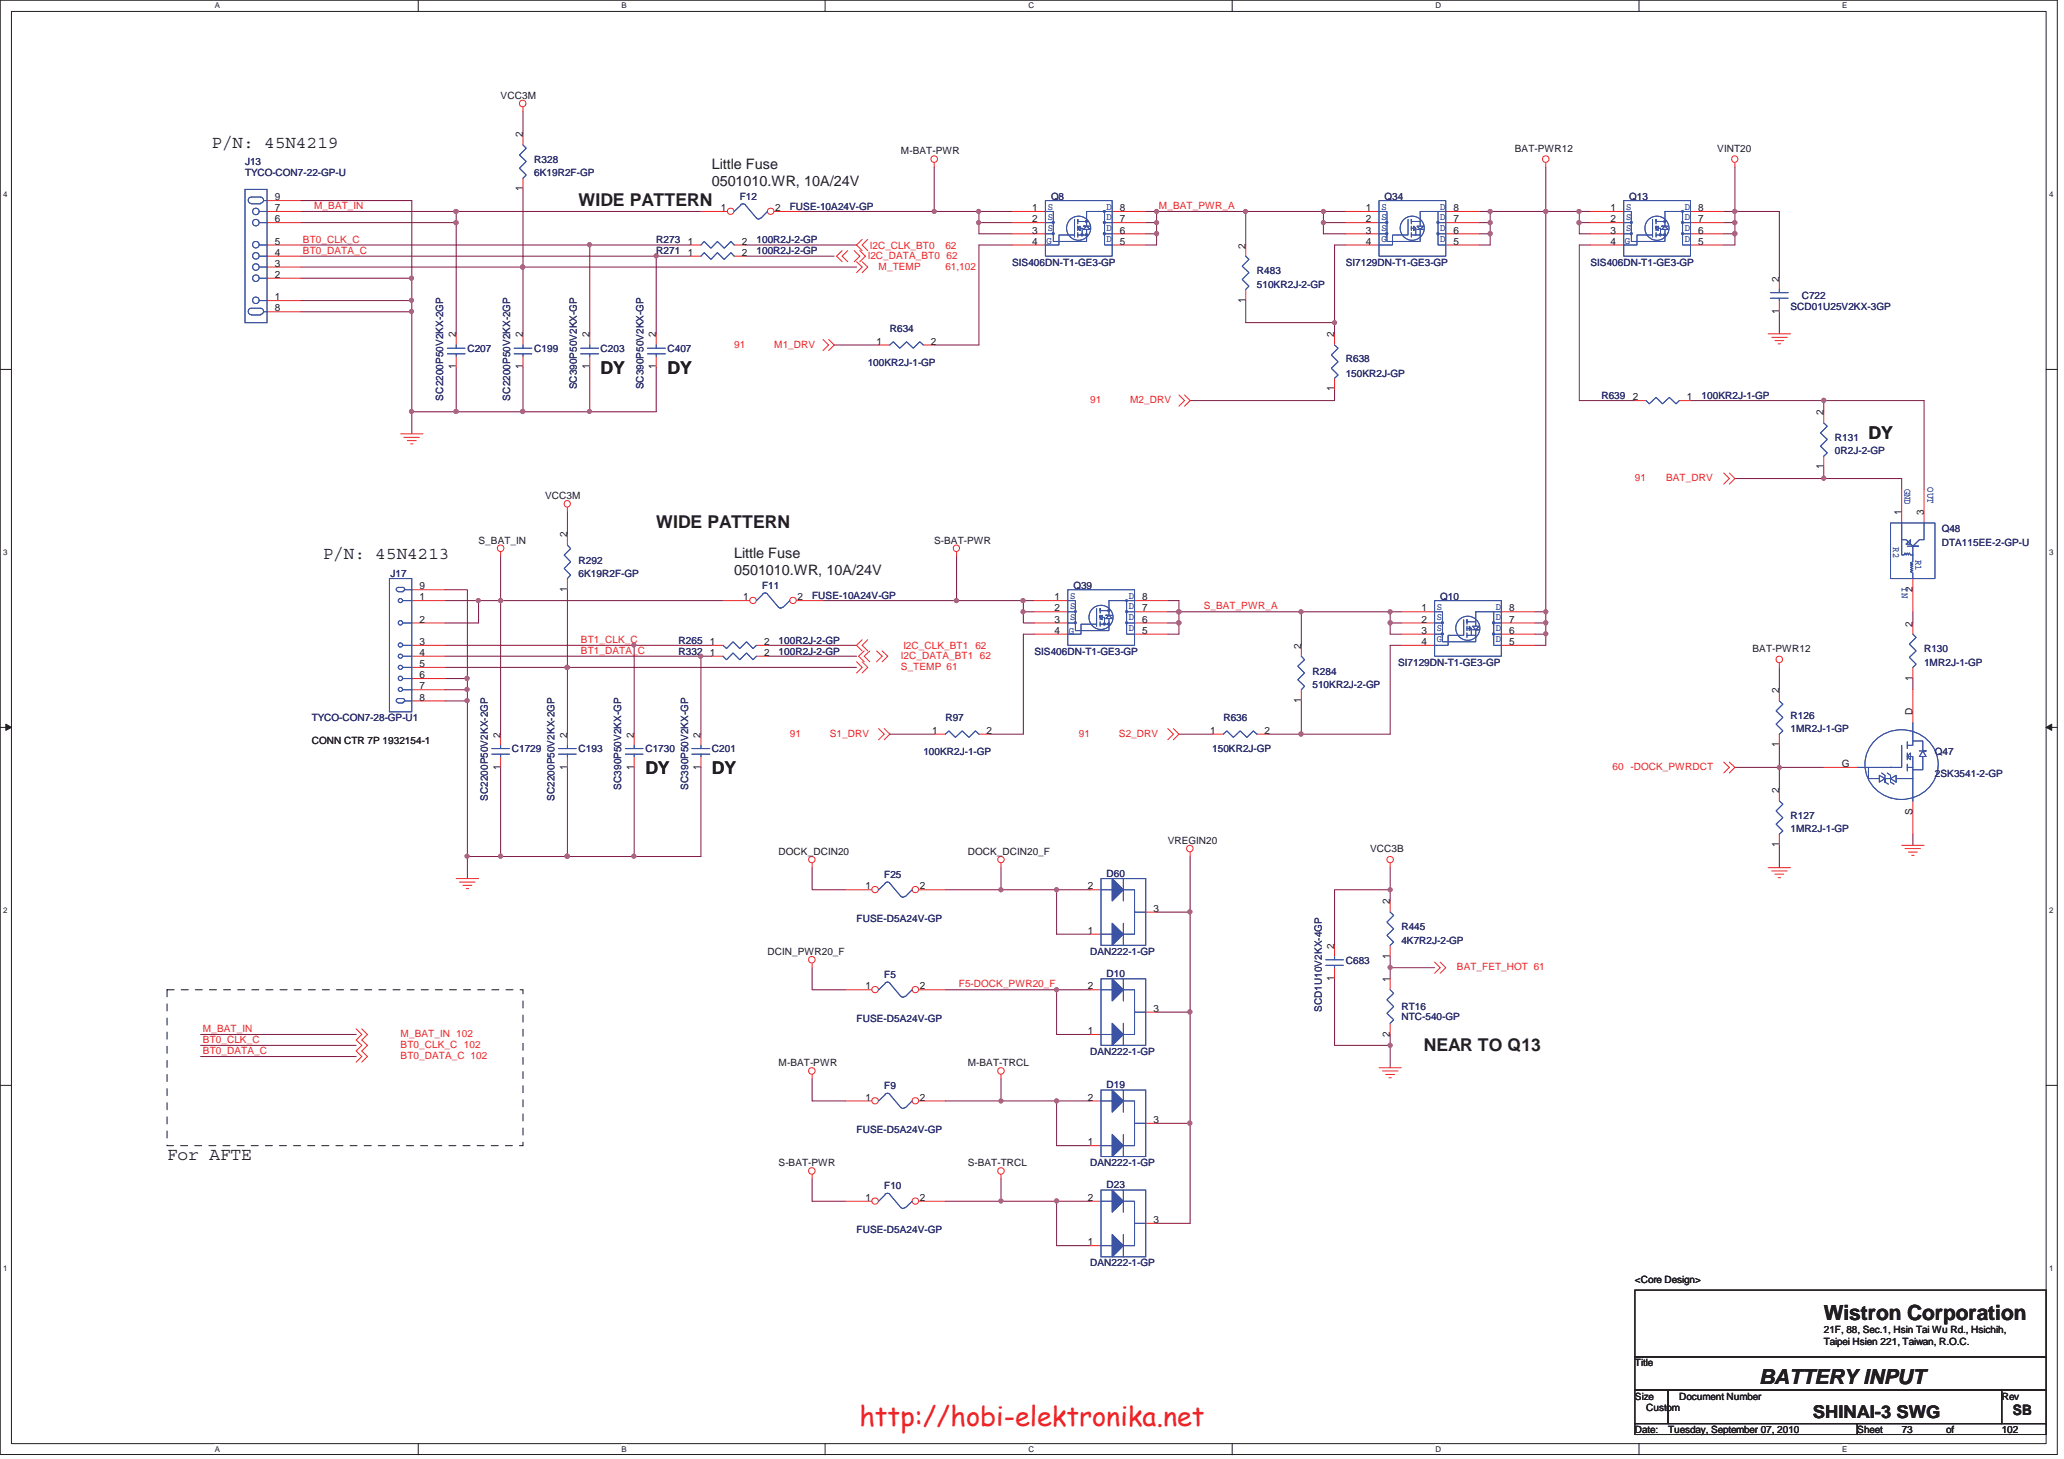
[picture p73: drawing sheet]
<svg xmlns="http://www.w3.org/2000/svg" width="297mm" height="210mm" viewBox="0 0 297 210" stroke-linecap="round" stroke-linejoin="round" font-family="sans-serif">
<defs><g id="words">
<text font-size="3.9" fill="#ed2024" x="123.7" y="205.2">http://hobi-elektronika.net</text>
<g font-size="3" fill="#231f20">
<text x="262.5" y="190">Wistron Corporation</text>
<text x="253.2" y="199.1">BATTERY INPUT</text>
</g>
<g font-size="2.5" fill="#231f20">
<text x="30.4" y="21.3">P/N: 45N4219</text>
<text x="83.3" y="29.6">WIDE PATTERN</text>
<text x="86.4" y="53.8">DY</text>
<text x="96.1" y="53.8">DY</text>
<text x="268.9" y="63.2">DY</text>
<text x="94.4" y="76">WIDE PATTERN</text>
<text x="46.4" y="80.5">P/N: 45N4213</text>
<text x="92.9" y="111.4">DY</text>
<text x="102.4" y="111.4">DY</text>
<text x="204.9" y="151.3">NEAR TO Q13</text>
<text x="24" y="167">For AFTE</text>
<text x="260.9" y="204">SHINAI-3 SWG</text>
</g>
<g font-size="2.1" fill="#231f20">
<text x="102.4" y="24.3">Little Fuse</text>
<text x="102.4" y="26.8">0501010.WR, 10A/24V</text>
<text x="105.7" y="80.3">Little Fuse</text>
<text x="105.7" y="82.8">0501010.WR, 10A/24V</text>
<text x="289.7" y="203.6">SB</text>
</g>
<g font-size="1.4" fill="#231f20">
<text x="72" y="14.2">VCC3M</text>
<text x="75.2" y="19.8" transform="rotate(-90 75.2 19.8)">2</text>
<text x="129.7" y="22.2">M-BAT-PWR</text>
<text x="218" y="21.9">BAT-PWR12</text>
<text x="247.1" y="21.9">VINT20</text>
<text x="39.5" y="28.8">9</text>
<text x="75.2" y="27.6" transform="rotate(-90 75.2 27.6)">1</text>
<text x="39.5" y="35.2">5</text>
<text x="39.5" y="32">6</text>
<text x="39.5" y="30.4">7</text>
<text x="99" y="35.2">1</text>
<text x="103.8" y="30.4">1</text>
<text x="106.8" y="35.2">2</text>
<text x="111.5" y="30.4">2</text>
<text x="148.5" y="30.4">1</text>
<text x="148.5" y="32">2</text>
<text x="148.5" y="33.6">3</text>
<text x="148.5" y="35.2">4</text>
<text x="161.2" y="35.2">5</text>
<text x="161.2" y="33.6">6</text>
<text x="161.2" y="32">7</text>
<text x="161.2" y="30.4">8</text>
<text x="179.2" y="35.8" transform="rotate(-90 179.2 35.8)">2</text>
<text x="196.6" y="30.4">1</text>
<text x="196.6" y="32">2</text>
<text x="196.6" y="33.6">3</text>
<text x="196.6" y="35.2">4</text>
<text x="209.2" y="35.2">5</text>
<text x="209.2" y="33.6">6</text>
<text x="209.2" y="32">7</text>
<text x="209.2" y="30.4">8</text>
<text x="231.8" y="30.4">1</text>
<text x="231.8" y="32">2</text>
<text x="231.8" y="33.6">3</text>
<text x="231.8" y="35.2">4</text>
<text x="244.4" y="35.2">5</text>
<text x="244.4" y="33.6">6</text>
<text x="244.4" y="32">7</text>
<text x="244.4" y="30.4">8</text>
<text x="39.5" y="40">2</text>
<text x="39.5" y="38.4">3</text>
<text x="39.5" y="36.8">4</text>
<text x="99" y="36.8">1</text>
<text x="106.8" y="36.8">2</text>
<text x="256" y="40.6" transform="rotate(-90 256 40.6)">2</text>
<text x="39.5" y="43.2">1</text>
<text x="39.5" y="44.8">8</text>
<text x="179.2" y="43.6" transform="rotate(-90 179.2 43.6)">1</text>
<text x="256" y="45.2" transform="rotate(-90 256 45.2)">1</text>
<text x="65.6" y="53.2" transform="rotate(-90 65.6 53.2)">1</text>
<text x="65.6" y="48.6" transform="rotate(-90 65.6 48.6)">2</text>
<text x="75.2" y="53.2" transform="rotate(-90 75.2 53.2)">1</text>
<text x="75.2" y="48.6" transform="rotate(-90 75.2 48.6)">2</text>
<text x="84.8" y="53.2" transform="rotate(-90 84.8 53.2)">1</text>
<text x="84.8" y="48.6" transform="rotate(-90 84.8 48.6)">2</text>
<text x="94.4" y="53.2" transform="rotate(-90 94.4 53.2)">1</text>
<text x="94.4" y="48.6" transform="rotate(-90 94.4 48.6)">2</text>
<text x="126.2" y="49.6">1</text>
<text x="134" y="49.6">2</text>
<text x="192" y="48.6" transform="rotate(-90 192 48.6)">2</text>
<text x="192" y="56.3" transform="rotate(-90 192 56.3)">1</text>
<text x="235" y="57.6">2</text>
<text x="242.8" y="57.6">1</text>
<text x="262.4" y="59.8" transform="rotate(-90 262.4 59.8)">2</text>
<text x="78.4" y="71.8">VCC3M</text>
<text x="262.4" y="67.6" transform="rotate(-90 262.4 67.6)">1</text>
<text x="81.6" y="77.3" transform="rotate(-90 81.6 77.3)">2</text>
<text x="273.6" y="74.2" transform="rotate(-90 273.6 74.2)">1</text>
<text x="276.9" y="74.2" transform="rotate(-90 276.9 74.2)">3</text>
<text x="68.9" y="78.2">S_BAT_IN</text>
<text x="134.4" y="78.2">S-BAT-PWR</text>
<text x="60.4" y="86.4">1</text>
<text x="60.4" y="89.6">2</text>
<text x="60.4" y="84.8">9</text>
<text x="81.6" y="85.2" transform="rotate(-90 81.6 85.2)">1</text>
<text x="107" y="86.4">1</text>
<text x="114.8" y="86.4">2</text>
<text x="151.8" y="86.4">1</text>
<text x="151.8" y="88">2</text>
<text x="151.8" y="89.6">3</text>
<text x="164.4" y="89.6">6</text>
<text x="164.4" y="88">7</text>
<text x="164.4" y="86.4">8</text>
<text x="204.6" y="88">1</text>
<text x="204.6" y="89.6">2</text>
<text x="217.2" y="89.6">7</text>
<text x="217.2" y="88">8</text>
<text x="275.2" y="85.2" transform="rotate(-90 275.2 85.2)">2</text>
<text x="60.4" y="92.8">3</text>
<text x="60.4" y="94.4">4</text>
<text x="102.1" y="94.4">1</text>
<text x="102.1" y="92.8">1</text>
<text x="110" y="94.4">2</text>
<text x="110" y="92.8">2</text>
<text x="151.8" y="91.2">4</text>
<text x="164.4" y="91.2">5</text>
<text x="187.2" y="93.3" transform="rotate(-90 187.2 93.3)">2</text>
<text x="204.6" y="91.2">3</text>
<text x="204.6" y="92.8">4</text>
<text x="217.2" y="92.8">5</text>
<text x="217.2" y="91.2">6</text>
<text x="252.2" y="93.9">BAT-PWR12</text>
<text x="275.2" y="90.2" transform="rotate(-90 275.2 90.2)">2</text>
<text x="60.4" y="96">5</text>
<text x="60.4" y="97.6">6</text>
<text x="60.4" y="99.2">7</text>
<text x="60.4" y="100.8">8</text>
<text x="187.2" y="101.2" transform="rotate(-90 187.2 101.2)">1</text>
<text x="256" y="99.8" transform="rotate(-90 256 99.8)">2</text>
<text x="275.2" y="98" transform="rotate(-90 275.2 98)">1</text>
<text x="44.9" y="107">CONN CTR 7P 1932154-1</text>
<text x="72" y="106.2" transform="rotate(-90 72 106.2)">2</text>
<text x="81.6" y="106.2" transform="rotate(-90 81.6 106.2)">2</text>
<text x="91.2" y="106.2" transform="rotate(-90 91.2 106.2)">2</text>
<text x="100.8" y="106.2" transform="rotate(-90 100.8 106.2)">2</text>
<text x="134.2" y="105.6">1</text>
<text x="142" y="105.6">2</text>
<text x="174.2" y="105.6">1</text>
<text x="182" y="105.6">2</text>
<text x="256" y="107.6" transform="rotate(-90 256 107.6)">1</text>
<text x="275.2" y="103" transform="rotate(-90 275.2 103)">D</text>
<text x="72" y="110.8" transform="rotate(-90 72 110.8)">1</text>
<text x="81.6" y="110.8" transform="rotate(-90 81.6 110.8)">1</text>
<text x="91.2" y="110.8" transform="rotate(-90 91.2 110.8)">1</text>
<text x="100.8" y="110.8" transform="rotate(-90 100.8 110.8)">1</text>
<text x="265.1" y="110.4">G</text>
<text x="256" y="114.2" transform="rotate(-90 256 114.2)">2</text>
<text x="275.2" y="117.3" transform="rotate(-90 275.2 117.3)">S</text>
<text x="112.1" y="123">DOCK_DCIN20</text>
<text x="139.3" y="123">DOCK_DCIN20_F</text>
<text x="168.1" y="121.4">VREGIN20</text>
<text x="197.2" y="122.7">VCC3B</text>
<text x="256" y="122" transform="rotate(-90 256 122)">1</text>
<text x="124.5" y="128">1</text>
<text x="132.4" y="128">2</text>
<text x="156.5" y="128">2</text>
<text x="166" y="131.2">3</text>
<text x="200" y="130.2" transform="rotate(-90 200 130.2)">2</text>
<text x="110.4" y="137.4">DCIN_PWR20_F</text>
<text x="156.5" y="134.4">1</text>
<text x="192" y="136.6" transform="rotate(-90 192 136.6)">2</text>
<text x="200" y="138" transform="rotate(-90 200 138)">1</text>
<text x="124.5" y="142.4">1</text>
<text x="132.4" y="142.4">2</text>
<text x="156.5" y="142.4">2</text>
<text x="192" y="141.2" transform="rotate(-90 192 141.2)">1</text>
<text x="200" y="141.3" transform="rotate(-90 200 141.3)">1</text>
<text x="156.5" y="148.8">1</text>
<text x="166" y="145.6">3</text>
<text x="200" y="149.2" transform="rotate(-90 200 149.2)">2</text>
<text x="112.1" y="153.4">M-BAT-PWR</text>
<text x="139.3" y="153.4">M-BAT-TRCL</text>
<text x="124.5" y="158.4">1</text>
<text x="132.4" y="158.4">2</text>
<text x="156.5" y="158.4">2</text>
<text x="166" y="161.6">3</text>
<text x="112.1" y="167.8">S-BAT-PWR</text>
<text x="139.3" y="167.8">S-BAT-TRCL</text>
<text x="156.5" y="164.8">1</text>
<text x="124.5" y="172.8">1</text>
<text x="132.4" y="172.8">2</text>
<text x="156.5" y="172.8">2</text>
<text x="156.5" y="179.2">1</text>
<text x="166" y="176">3</text>
<text x="235.3" y="184.6">&lt;Core Design&gt;</text>
<text x="262.5" y="191.8">21F, 88, Sec.1, Hsin Tai Wu Rd., Hsichih,</text>
<text x="235.3" y="196.6">Title</text>
<text x="262.5" y="193.5">Taipei Hsien 221, Taiwan, R.O.C.</text>
<text x="235.3" y="201.4">Size</text>
<text x="236.9" y="203">Custom</text>
<text x="241.7" y="201.4">Document Number</text>
<text x="288.1" y="201.4">Rev</text>
<text x="235.3" y="206.2">Date:</text>
<text x="240.1" y="206.2">Tuesday, September 07, 2010</text>
<text x="267.3" y="206.2">Sheet</text>
<text x="273.7" y="206.2">73</text>
<text x="280.1" y="206.2">of</text>
<text x="288.1" y="206.2">102</text>
</g>
<g font-size="1.4" fill="#2d2d72">
<text x="35.3" y="23.8">J13</text>
<text x="76.9" y="23.5">R328</text>
<text x="35.3" y="25.4">TYCO-CON7-22-GP-U</text>
<text x="76.9" y="25.4">6K19R2F-GP</text>
<text x="106.5" y="28.8">F12</text>
<text x="151.3" y="28.8">Q8</text>
<text x="199.3" y="28.8">Q34</text>
<text x="234.5" y="28.8">Q13</text>
<text x="94.4" y="35">R273</text>
<text x="108.9" y="35">100R2J-2-GP</text>
<text x="113.7" y="30.2">FUSE-10A24V-GP</text>
<text x="94.4" y="36.6">R271</text>
<text x="108.9" y="36.6">100R2J-2-GP</text>
<text x="145.7" y="38.2">SIS406DN-T1-GE3-GP</text>
<text x="180.9" y="39.5">R483</text>
<text x="180.9" y="41.4">510KR2J-2-GP</text>
<text x="193.7" y="38.2">SI7129DN-T1-GE3-GP</text>
<text x="228.9" y="38.2">SIS406DN-T1-GE3-GP</text>
<text x="128.1" y="47.8">R634</text>
<text x="257.7" y="44.6">SCD01U25V2KX-3GP</text>
<text x="259.3" y="43">C722</text>
<text x="67.3" y="50.7">C207</text>
<text x="76.9" y="50.7">C199</text>
<text x="86.4" y="50.7">C203</text>
<text x="96.1" y="50.7">C407</text>
<text x="124.9" y="52.6">100KR2J-1-GP</text>
<text x="193.7" y="52.1">R638</text>
<text x="63.8" y="57.7" transform="rotate(-90 63.8 57.7)">SC2200P50V2KX-2GP</text>
<text x="73.4" y="57.7" transform="rotate(-90 73.4 57.7)">SC2200P50V2KX-2GP</text>
<text x="83" y="56" transform="rotate(-90 83 56)">SC390P50V2KX-GP</text>
<text x="92.6" y="56" transform="rotate(-90 92.6 56)">SC390P50V2KX-GP</text>
<text x="193.7" y="54.2">150KR2J-GP</text>
<text x="230.5" y="57.4">R639</text>
<text x="244.9" y="57.4">100KR2J-1-GP</text>
<text x="264.1" y="63.5">R131</text>
<text x="264.1" y="65.4">0R2J-2-GP</text>
<text x="279.4" y="76.6">Q48</text>
<text x="56.2" y="83">J17</text>
<text x="83.3" y="81.1">R292</text>
<text x="83.3" y="83">6K19R2F-GP</text>
<text x="279.4" y="78.5">DTA115EE-2-GP-U</text>
<text x="109.7" y="84.8">F11</text>
<text x="116.9" y="86.2">FUSE-10A24V-GP</text>
<text x="154.5" y="84.8">Q39</text>
<text x="207.3" y="86.4">Q10</text>
<text x="97.7" y="94.2">R332</text>
<text x="97.7" y="92.6">R265</text>
<text x="112.1" y="94.2">100R2J-2-GP</text>
<text x="112.1" y="92.6">100R2J-2-GP</text>
<text x="148.9" y="94.2">SIS406DN-T1-GE3-GP</text>
<text x="201.2" y="95.8">SI7129DN-T1-GE3-GP</text>
<text x="276.9" y="93.9">R130</text>
<text x="276.9" y="95.8">1MR2J-1-GP</text>
<text x="188.9" y="97.1">R284</text>
<text x="188.9" y="99">510KR2J-2-GP</text>
<text x="44.9" y="103.8">TYCO-CON7-28-GP-U1</text>
<text x="136.1" y="103.8">R97</text>
<text x="176.1" y="103.8">R636</text>
<text x="257.7" y="103.5">R126</text>
<text x="257.7" y="105.4">1MR2J-1-GP</text>
<text x="73.7" y="108.3">C1729</text>
<text x="83.3" y="108.3">C193</text>
<text x="89.4" y="113.7" transform="rotate(-90 89.4 113.7)">SC390P50V2KX-GP</text>
<text x="92.9" y="108.3">C1730</text>
<text x="99" y="113.7" transform="rotate(-90 99 113.7)">SC390P50V2KX-GP</text>
<text x="102.4" y="108.3">C201</text>
<text x="132.9" y="108.6">100KR2J-1-GP</text>
<text x="174.5" y="108.3">150KR2J-GP</text>
<text x="278.5" y="108.6">Q47</text>
<text x="278.5" y="111.8">2SK3541-2-GP</text>
<text x="70.2" y="115.3" transform="rotate(-90 70.2 115.3)">SC2200P50V2KX-2GP</text>
<text x="79.8" y="115.3" transform="rotate(-90 79.8 115.3)">SC2200P50V2KX-2GP</text>
<text x="257.7" y="117.9">R127</text>
<text x="257.7" y="119.8">1MR2J-1-GP</text>
<text x="127.3" y="126.4">F25</text>
<text x="159.3" y="126.2">D60</text>
<text x="123.3" y="132.6">FUSE-D5A24V-GP</text>
<text x="156.9" y="137.4">DAN222-1-GP</text>
<text x="201.7" y="133.9">R445</text>
<text x="201.7" y="135.8">4K7R2J-2-GP</text>
<text x="127.3" y="140.8">F5</text>
<text x="159.3" y="140.6">D10</text>
<text x="193.7" y="138.7">C683</text>
<text x="123.3" y="147">FUSE-D5A24V-GP</text>
<text x="190.2" y="145.7" transform="rotate(-90 190.2 145.7)">SCD1U10V2KX-4GP</text>
<text x="201.7" y="145.4">RT16</text>
<text x="201.7" y="146.9">NTC-540-GP</text>
<text x="156.9" y="151.8">DAN222-1-GP</text>
<text x="127.3" y="156.8">F9</text>
<text x="159.3" y="156.6">D19</text>
<text x="123.3" y="163">FUSE-D5A24V-GP</text>
<text x="156.9" y="167.8">DAN222-1-GP</text>
<text x="127.3" y="171.2">F10</text>
<text x="159.3" y="171">D23</text>
<text x="123.3" y="177.4">FUSE-D5A24V-GP</text>
<text x="156.9" y="182.2">DAN222-1-GP</text>
</g>
<g font-size="1.4" fill="#ec2426">
<text x="43.6" y="34.9">BT0_CLK_C</text>
<text x="45.2" y="30.1">M_BAT_IN</text>
<text x="125.2" y="35.8">I2C_CLK_BT0</text>
<text x="136.1" y="35.8">62</text>
<text x="166.8" y="30.1">M_BAT_PWR_A</text>
<text x="43.6" y="36.5">BT0_DATA_C</text>
<text x="124.9" y="37.2">I2C_DATA_BT0 62</text>
<text x="126.4" y="38.9">M_TEMP</text>
<text x="136.1" y="38.9">61,102</text>
<text x="105.7" y="50">91</text>
<text x="111.4" y="50">M1_DRV</text>
<text x="156.9" y="58">91</text>
<text x="162.6" y="58">M2_DRV</text>
<text x="235.3" y="69.3">91</text>
<text x="239.8" y="69.3">BAT_DRV</text>
<text x="173.2" y="87.7">S_BAT_PWR_A</text>
<text x="83.6" y="92.5">BT1_CLK_C</text>
<text x="83.6" y="94.1">BT1_DATA_C</text>
<text x="129.7" y="94.9">I2C_DATA_BT1 62</text>
<text x="130" y="93.4">I2C_CLK_BT1</text>
<text x="140.4" y="93.4">62</text>
<text x="129.7" y="96.5">S_TEMP 61</text>
<text x="113.7" y="106">91</text>
<text x="119.4" y="106">S1_DRV</text>
<text x="155.3" y="106">91</text>
<text x="161" y="106">S2_DRV</text>
<text x="232.1" y="110.9">60 -DOCK_PWRDCT</text>
<text x="138" y="142.1">F5-DOCK_PWR20_F</text>
<text x="209.7" y="139.7">BAT_FET_HOT 61</text>
<text x="29.2" y="148.5">M_BAT_IN</text>
<text x="57.7" y="149.3">M_BAT_IN 102</text>
<text x="29.2" y="151.7">BT0_DATA_C</text>
<text x="29.2" y="150.1">BT0_CLK_C</text>
<text x="57.7" y="150.9">BT0_CLK_C 102</text>
<text x="57.7" y="152.5">BT0_DATA_C 102</text>
</g>
<g font-size="1.4" fill="#3a53a4">
<text x="150.6" y="35.2">G</text>
<text x="150.8" y="30.2">S</text>
<text x="150.8" y="31.6">S</text>
<text x="150.8" y="33.2">S</text>
<text x="159.3" y="34.8">D</text>
<text x="159.3" y="33.2">D</text>
<text x="159.3" y="31.6">D</text>
<text x="159.3" y="30.2">D</text>
<text x="198.8" y="30.2">S</text>
<text x="198.8" y="31.6">S</text>
<text x="198.8" y="33.2">S</text>
<text x="198.8" y="34.8">G</text>
<text x="207.3" y="33.2">D</text>
<text x="207.3" y="31.6">D</text>
<text x="207.3" y="30.2">D</text>
<text x="207.3" y="34.8">D</text>
<text x="233.8" y="35.2">G</text>
<text x="234" y="30.2">S</text>
<text x="234" y="31.6">S</text>
<text x="234" y="33.2">S</text>
<text x="242.5" y="34.8">D</text>
<text x="242.5" y="33.2">D</text>
<text x="242.5" y="31.6">D</text>
<text x="242.5" y="30.2">D</text>
<text x="274.1" y="70.3" transform="rotate(90 274.1 70.3)">GND</text>
<text x="277.4" y="70.1" transform="rotate(90 277.4 70.1)">OUT</text>
<text x="272.5" y="78.8" transform="rotate(90 272.5 78.8)">R2</text>
<text x="275.7" y="80.6" transform="rotate(90 275.7 80.6)">R1</text>
<text x="154" y="86.2">S</text>
<text x="154" y="87.6">S</text>
<text x="154" y="89.2">S</text>
<text x="162.5" y="89.2">D</text>
<text x="162.5" y="87.6">D</text>
<text x="162.5" y="86.2">D</text>
<text x="206.8" y="87.8">S</text>
<text x="206.8" y="89.2">S</text>
<text x="215.3" y="89.2">D</text>
<text x="215.3" y="87.8">D</text>
<text x="273.7" y="84.5" transform="rotate(90 273.7 84.5)">IN</text>
<text x="153.8" y="91.2">G</text>
<text x="162.5" y="90.8">D</text>
<text x="206.8" y="90.8">S</text>
<text x="206.8" y="92.5">G</text>
<text x="215.3" y="90.8">D</text>
<text x="215.3" y="92.5">D</text>
</g>
<g font-size="1.1" fill="#231f20">
<text x="30.9" y="1.2">A</text>
<text x="89.4" y="1.2">B</text>
<text x="148" y="1.2">C</text>
<text x="206.6" y="1.2">D</text>
<text x="265.1" y="1.2">E</text>
<text x=".5" y="28.4">4</text>
<text x="294.9" y="28.4">4</text>
<text x=".5" y="79.9">3</text>
<text x="294.9" y="79.9">3</text>
<text x=".5" y="131.4">2</text>
<text x="294.9" y="131.4">2</text>
<text x=".5" y="182.9">1</text>
<text x="294.9" y="182.9">1</text>
<text x="30.9" y="208.9">A</text>
<text x="89.4" y="208.9">B</text>
<text x="148" y="208.9">C</text>
<text x="206.6" y="208.9">D</text>
<text x="265.1" y="208.9">E</text>
</g>
</g></defs>
<path d="M0 0h296.1v209.3h-296.1zM1.6 1.6h292.9v206.2h-292.9z" fill="none" stroke="#231f20" stroke-width=".14"/>
<g fill="#fff">
<path d="M30.9 .2h.7v1.2h-.7z"/>
<path d="M30.9 207.9h.7v1.2h-.7z"/>
</g>
<path d="M60.2 0v1.6M60.2 207.8v1.6" fill="none" stroke="#231f20" stroke-width=".14"/>
<g fill="#fff">
<path d="M89.4 .2h.8v1.2h-.8z"/>
<path d="M89.4 207.9h.8v1.2h-.8z"/>
</g>
<path d="M118.7 0v1.6M118.7 207.8v1.6" fill="none" stroke="#231f20" stroke-width=".14"/>
<g fill="#fff">
<path d="M148 .2h.8v1.2h-.8z"/>
<path d="M148 207.9h.8v1.2h-.8z"/>
</g>
<path d="M177.3 0v1.6M177.3 207.8v1.6" fill="none" stroke="#231f20" stroke-width=".14"/>
<g fill="#fff">
<path d="M206.6 .2h.7v1.2h-.7z"/>
<path d="M206.6 207.9h.7v1.2h-.7z"/>
</g>
<path d="M235.9 0v1.6M235.9 207.8v1.6" fill="none" stroke="#231f20" stroke-width=".14"/>
<g fill="#fff">
<path d="M265.1 .2h.7v1.2h-.7z"/>
<path d="M265.1 207.9h.7v1.2h-.7z"/>
<path d="M.5 27.4h.6v1.2h-.6z"/>
<path d="M294.9 27.4h.6v1.2h-.6z"/>
<path d="M.5 78.9h.6v1.2h-.6z"/>
<path d="M294.9 78.9h.6v1.2h-.6z"/>
</g>
<path d="M0 53.2h1.6M294.5 53.2h1.6" fill="none" stroke="#231f20" stroke-width=".14"/>
<g fill="#fff">
<path d="M.5 130.4h.6v1.2h-.6z"/>
<path d="M294.9 130.4h.6v1.2h-.6z"/>
</g>
<path d="M0 104.7h1.6M294.5 104.7h1.6" fill="none" stroke="#231f20" stroke-width=".14"/>
<path d="M.8 104.2l.8 .5-.8 .4z" fill="#231f20"/>
<path d="M.8 104.2l.8 .5-.8 .4z" fill="none" stroke="#231f20" stroke-width=".14"/>
<path d="M294.5 104.7l.8-.5v.9z" fill="#231f20"/>
<path d="M294.5 104.7l.8-.5v.9z" fill="none" stroke="#231f20" stroke-width=".14"/>
<g fill="#fff">
<path d="M.5 181.9h.6v1.2h-.6z"/>
<path d="M294.9 181.9h.6v1.2h-.6z"/>
</g>
<path d="M0 156.2h1.6M294.5 156.2h1.6" fill="none" stroke="#231f20" stroke-width=".14"/>
<path d="M75.3 38.4h48M75.3 52.9v6.4M94.4 52.9v6.4h-9.5M192.1 140.9v9.5" fill="none" stroke="#7f1542" stroke-width=".14"/>
<circle cx="75.2" cy="59.2" r=".3" fill="#b8529f"/>
<circle cx="75.2" cy="59.2" r=".3" fill="none" stroke="#b8529f" stroke-width=".14"/>
<path d="M84.9 52.9v6.4" fill="none" stroke="#7f1542" stroke-width=".14"/>
<circle cx="84.8" cy="59.2" r=".3" fill="#b8529f"/>
<circle cx="84.8" cy="59.2" r=".3" fill="none" stroke="#b8529f" stroke-width=".14"/>
<path d="M65.7 32v16M65.7 30.4h35.2M212.9 35.3h1.6M65.7 52.9v6.4" fill="none" stroke="#7f1542" stroke-width=".14"/>
<circle cx="65.6" cy="32" r=".31" fill="#b8529f"/>
<circle cx="65.6" cy="32" r=".31" fill="none" stroke="#b8529f" stroke-width=".14"/>
<path d="M75.3 38.4v9.6M134.4 24v6.4" fill="none" stroke="#7f1542" stroke-width=".14"/>
<circle cx="75.2" cy="38.4" r=".3" fill="#b8529f"/>
<circle cx="75.2" cy="38.4" r=".3" fill="none" stroke="#b8529f" stroke-width=".14"/>
<path d="M84.9 35.3v12.7M107.3 35.3h16M107.3 36.9h12.8M214.5 30.4h8M179.3 46.4h12.8M144.1 155.3v3.2" fill="none" stroke="#7f1542" stroke-width=".14"/>
<circle cx="214.5" cy="30.4" r=".3" fill="#b8529f"/>
<circle cx="214.5" cy="30.4" r=".3" fill="none" stroke="#b8529f" stroke-width=".14"/>
<path d="M75.3 16v3.3M140.9 30.4h4.8" fill="none" stroke="#7f1542" stroke-width=".14"/>
<circle cx="140.8" cy="30.4" r=".3" fill="#b8529f"/>
<circle cx="140.8" cy="30.4" r=".3" fill="none" stroke="#b8529f" stroke-width=".14"/>
<path d="M134.4 30.4h6.5" fill="none" stroke="#7f1542" stroke-width=".14"/>
<circle cx="134.4" cy="30.4" r=".3" fill="#b8529f"/>
<circle cx="134.4" cy="30.4" r=".3" fill="none" stroke="#b8529f" stroke-width=".14"/>
<path d="M164.9 30.4h1.6M256.1 30.4h-8M179.3 43.3v3.1M192.1 46.4v1.6" fill="none" stroke="#7f1542" stroke-width=".14"/>
<circle cx="192.1" cy="46.4" r=".3" fill="#b8529f"/>
<circle cx="192.1" cy="46.4" r=".3" fill="none" stroke="#b8529f" stroke-width=".14"/>
<path d="M75.3 27.3v11.1M192.1 35.3h1.6" fill="none" stroke="#7f1542" stroke-width=".14"/>
<circle cx="75.2" cy="38.4" r=".3" fill="#b8529f"/>
<circle cx="75.2" cy="38.4" r=".3" fill="none" stroke="#b8529f" stroke-width=".14"/>
<path d="M43.3 38.4h32M227.3 30.4v1.6M136.1 158.5h8" fill="none" stroke="#7f1542" stroke-width=".14"/>
<circle cx="227.2" cy="30.4" r=".3" fill="#b8529f"/>
<circle cx="227.2" cy="30.4" r=".3" fill="none" stroke="#b8529f" stroke-width=".14"/>
<path d="M249.7 30.4v1.6" fill="none" stroke="#7f1542" stroke-width=".14"/>
<circle cx="249.7" cy="30.4" r=".31" fill="#b8529f"/>
<circle cx="249.7" cy="30.4" r=".31" fill="none" stroke="#b8529f" stroke-width=".14"/>
<path d="M75.3 59.3h9.6" fill="none" stroke="#7f1542" stroke-width=".14"/>
<circle cx="75.2" cy="59.2" r=".3" fill="#b8529f"/>
<circle cx="75.2" cy="59.2" r=".3" fill="none" stroke="#b8529f" stroke-width=".14"/>
<path d="M43.3 30.4h22.4" fill="none" stroke="#7f1542" stroke-width=".14"/>
<circle cx="65.6" cy="30.4" r=".31" fill="#b8529f"/>
<circle cx="65.6" cy="30.4" r=".31" fill="none" stroke="#b8529f" stroke-width=".14"/>
<path d="M152.1 158.5v6.4" fill="none" stroke="#7f1542" stroke-width=".14"/>
<circle cx="152.1" cy="158.4" r=".3" fill="#b8529f"/>
<circle cx="152.1" cy="158.4" r=".3" fill="none" stroke="#b8529f" stroke-width=".14"/>
<path d="M166.5 30.4v3.3M200.1 139.3v1.6M152.1 158.5h4.8" fill="none" stroke="#7f1542" stroke-width=".14"/>
<circle cx="166.4" cy="33.6" r=".31" fill="#b8529f"/>
<circle cx="166.4" cy="33.6" r=".31" fill="none" stroke="#b8529f" stroke-width=".14"/>
<circle cx="166.5" cy="32" r=".3" fill="#b8529f"/>
<circle cx="166.5" cy="32" r=".3" fill="none" stroke="#b8529f" stroke-width=".14"/>
<path d="M222.5 89.7v1.6h-1.6M116.9 124.9v3.2h4.8" fill="none" stroke="#7f1542" stroke-width=".14"/>
<circle cx="222.4" cy="89.6" r=".31" fill="#b8529f"/>
<circle cx="222.4" cy="89.6" r=".31" fill="none" stroke="#b8529f" stroke-width=".14"/>
<path d="M190.5 30.4v1.6h3.2M222.5 24v6.4M227.3 35.3v22.4" fill="none" stroke="#7f1542" stroke-width=".14"/>
<circle cx="222.5" cy="30.4" r=".3" fill="#b8529f"/>
<circle cx="222.5" cy="30.4" r=".3" fill="none" stroke="#b8529f" stroke-width=".14"/>
<path d="M190.5 33.7h3.2M249.7 33.7v1.6h-1.6M152.1 134.4h4.8M166.5 131.3h4.8" fill="none" stroke="#7f1542" stroke-width=".14"/>
<circle cx="249.7" cy="33.6" r=".32" fill="#b8529f"/>
<circle cx="249.7" cy="33.6" r=".32" fill="none" stroke="#b8529f" stroke-width=".14"/>
<path d="M100.9 94.4v11.3" fill="none" stroke="#7f1542" stroke-width=".14"/>
<circle cx="100.8" cy="94.4" r=".3" fill="#b8529f"/>
<circle cx="100.8" cy="94.4" r=".3" fill="none" stroke="#b8529f" stroke-width=".14"/>
<path d="M145.7 32h-4.8v1.7M164.9 33.7h1.6v1.6h-1.6M164.9 32h1.6" fill="none" stroke="#7f1542" stroke-width=".14"/>
<circle cx="140.8" cy="32" r=".3" fill="#b8529f"/>
<circle cx="140.8" cy="32" r=".3" fill="none" stroke="#b8529f" stroke-width=".14"/>
<path d="M115.3 30.4h19.1M140.9 33.7h4.8M140.9 35.3v14.4M192.1 35.3v11.1M249.7 24v6.4M256.1 30.4v9.6M59.3 59.3v3.1M81.7 96.1h41.6M91.3 92.9h11.1M81.7 110.4v12.9M100.9 110.4v12.9h-9.6M200.1 128.1v1.6" fill="none" stroke="#7f1542" stroke-width=".14"/>
<circle cx="81.6" cy="123.2" r=".31" fill="#b8529f"/>
<circle cx="81.6" cy="123.2" r=".31" fill="none" stroke="#b8529f" stroke-width=".14"/>
<path d="M91.3 110.4v12.9" fill="none" stroke="#7f1542" stroke-width=".14"/>
<circle cx="91.2" cy="123.2" r=".3" fill="#b8529f"/>
<circle cx="91.2" cy="123.2" r=".3" fill="none" stroke="#b8529f" stroke-width=".14"/>
<path d="M72 110.4v12.9h9.7" fill="none" stroke="#7f1542" stroke-width=".14"/>
<circle cx="72" cy="123.2" r=".3" fill="#b8529f"/>
<circle cx="72" cy="123.2" r=".3" fill="none" stroke="#b8529f" stroke-width=".14"/>
<path d="M72 86.4h32.1" fill="none" stroke="#7f1542" stroke-width=".14"/>
<circle cx="72" cy="86.4" r=".3" fill="#b8529f"/>
<circle cx="72" cy="86.4" r=".3" fill="none" stroke="#b8529f" stroke-width=".14"/>
<path d="M81.7 96.1v9.6" fill="none" stroke="#7f1542" stroke-width=".14"/>
<circle cx="81.6" cy="96" r=".31" fill="#b8529f"/>
<circle cx="81.6" cy="96" r=".31" fill="none" stroke="#b8529f" stroke-width=".14"/>
<path d="M91.3 92.9v12.8" fill="none" stroke="#7f1542" stroke-width=".14"/>
<circle cx="91.2" cy="92.8" r=".3" fill="#b8529f"/>
<circle cx="91.2" cy="92.8" r=".3" fill="none" stroke="#b8529f" stroke-width=".14"/>
<path d="M81.7 73.7v3.2M100.9 94.4h1.5M110.4 92.9h12.9M110.4 94.4h12.9M81.7 123.3h9.6" fill="none" stroke="#7f1542" stroke-width=".14"/>
<circle cx="81.6" cy="123.2" r=".31" fill="#b8529f"/>
<circle cx="81.6" cy="123.2" r=".31" fill="none" stroke="#b8529f" stroke-width=".14"/>
<path d="M190.5 32v1.7M222.5 30.4h4.8M227.3 35.3h1.6M227.3 57.7h8M220.9 88h1.6M169.7 105.7h4.8M200.1 137.7v1.6" fill="none" stroke="#7f1542" stroke-width=".14"/>
<circle cx="190.5" cy="32" r=".3" fill="#b8529f"/>
<circle cx="190.5" cy="32" r=".3" fill="none" stroke="#b8529f" stroke-width=".14"/>
<path d="M248.1 32h1.6" fill="none" stroke="#7f1542" stroke-width=".14"/>
<circle cx="249.7" cy="32" r=".31" fill="#b8529f"/>
<circle cx="249.7" cy="32" r=".31" fill="none" stroke="#b8529f" stroke-width=".14"/>
<path d="M140.9 35.3h4.8M212.9 32h1.6M214.5 33.7v1.6M72 80v6.4M152.1 128.1v6.3M116.9 158.5h4.8M166.5 161.7h4.8" fill="none" stroke="#7f1542" stroke-width=".14"/>
<circle cx="214.4" cy="33.6" r=".31" fill="#b8529f"/>
<circle cx="214.4" cy="33.6" r=".31" fill="none" stroke="#b8529f" stroke-width=".14"/>
<path d="M72 86.4v19.3" fill="none" stroke="#7f1542" stroke-width=".14"/>
<circle cx="72" cy="86.4" r=".3" fill="#b8529f"/>
<circle cx="72" cy="86.4" r=".3" fill="none" stroke="#b8529f" stroke-width=".14"/>
<path d="M94.4 36.9h4.9M200.1 89.7v1.6" fill="none" stroke="#7f1542" stroke-width=".14"/>
<circle cx="200.1" cy="89.6" r=".31" fill="#b8529f"/>
<circle cx="200.1" cy="89.6" r=".31" fill="none" stroke="#b8529f" stroke-width=".14"/>
<path d="M65.7 30.4v1.6M140.9 30.4v1.6M166.5 30.4h12.8M227.3 32h1.6" fill="none" stroke="#7f1542" stroke-width=".14"/>
<circle cx="179.2" cy="30.4" r=".3" fill="#b8529f"/>
<circle cx="179.2" cy="30.4" r=".3" fill="none" stroke="#b8529f" stroke-width=".14"/>
<circle cx="166.5" cy="30.4" r=".3" fill="#b8529f"/>
<circle cx="166.5" cy="30.4" r=".3" fill="none" stroke="#b8529f" stroke-width=".14"/>
<path d="M179.3 30.4v4.9M256.1 44.9v3.1M200.1 139.3h6.4M200.1 150.4v3.3M152.1 164.9h4.8" fill="none" stroke="#7f1542" stroke-width=".14"/>
<circle cx="200.1" cy="139.2" r=".3" fill="#b8529f"/>
<circle cx="200.1" cy="139.2" r=".3" fill="none" stroke="#b8529f" stroke-width=".14"/>
<path d="M222.5 88v1.7h-1.6M152.1 128.1h4.8" fill="none" stroke="#7f1542" stroke-width=".14"/>
<circle cx="222.5" cy="88" r=".3" fill="#b8529f"/>
<circle cx="222.5" cy="88" r=".3" fill="none" stroke="#b8529f" stroke-width=".14"/>
<path d="M190.5 30.4h3.2M120.1 49.7h6.3M134.4 49.7h6.5M116.9 155.3v3.2M171.3 161.7v14.4" fill="none" stroke="#7f1542" stroke-width=".14"/>
<circle cx="171.2" cy="161.6" r=".31" fill="#b8529f"/>
<circle cx="171.2" cy="161.6" r=".31" fill="none" stroke="#b8529f" stroke-width=".14"/>
<path d="M179.3 30.4h11.2" fill="none" stroke="#7f1542" stroke-width=".14"/>
<circle cx="190.5" cy="30.4" r=".3" fill="#b8529f"/>
<circle cx="190.5" cy="30.4" r=".3" fill="none" stroke="#b8529f" stroke-width=".14"/>
<path d="M212.9 33.7h1.6M227.3 32v1.7M192.1 56v1.7" fill="none" stroke="#7f1542" stroke-width=".14"/>
<circle cx="227.2" cy="32" r=".3" fill="#b8529f"/>
<circle cx="227.2" cy="32" r=".3" fill="none" stroke="#b8529f" stroke-width=".14"/>
<path d="M84.9 35.3h14.4M227.3 30.4h1.6M227.3 33.7h1.6M249.7 32v1.7h-1.6" fill="none" stroke="#7f1542" stroke-width=".14"/>
<circle cx="84.8" cy="35.2" r=".3" fill="#b8529f"/>
<circle cx="84.8" cy="35.2" r=".3" fill="none" stroke="#b8529f" stroke-width=".14"/>
<path d="M171.3 57.7h20.8M144.1 169.7v3.2h-8M156.9 172.9h-4.8v6.4" fill="none" stroke="#7f1542" stroke-width=".14"/>
<circle cx="152.1" cy="172.8" r=".3" fill="#b8529f"/>
<circle cx="152.1" cy="172.8" r=".3" fill="none" stroke="#b8529f" stroke-width=".14"/>
<path d="M192.1 128.1h8M116.9 169.7v3.2h4.8M152.1 179.3h4.8M166.5 176.1h4.8" fill="none" stroke="#7f1542" stroke-width=".14"/>
<circle cx="200.1" cy="128.1" r=".3" fill="#b8529f"/>
<circle cx="200.1" cy="128.1" r=".3" fill="none" stroke="#b8529f" stroke-width=".14"/>
<path d="M171.3 123.3v8M200.1 124.9v3.2" fill="none" stroke="#7f1542" stroke-width=".14"/>
<circle cx="171.2" cy="131.2" r=".3" fill="#b8529f"/>
<circle cx="171.2" cy="131.2" r=".3" fill="none" stroke="#b8529f" stroke-width=".14"/>
<path d="M192.1 128.1v8M152.1 142.4v6.5h4.8" fill="none" stroke="#7f1542" stroke-width=".14"/>
<circle cx="152.1" cy="142.4" r=".3" fill="#b8529f"/>
<circle cx="152.1" cy="142.4" r=".3" fill="none" stroke="#b8529f" stroke-width=".14"/>
<path d="M200.1 88h1.6M116.9 139.3v3.1h4.8M136.1 142.4h16" fill="none" stroke="#7f1542" stroke-width=".14"/>
<circle cx="200.1" cy="88" r=".3" fill="#b8529f"/>
<circle cx="200.1" cy="88" r=".3" fill="none" stroke="#b8529f" stroke-width=".14"/>
<path d="M144.1 172.9h8" fill="none" stroke="#7f1542" stroke-width=".14"/>
<circle cx="144.1" cy="172.8" r=".3" fill="#b8529f"/>
<circle cx="144.1" cy="172.8" r=".3" fill="none" stroke="#b8529f" stroke-width=".14"/>
<path d="M144.1 158.5h8" fill="none" stroke="#7f1542" stroke-width=".14"/>
<circle cx="144.1" cy="158.4" r=".3" fill="#b8529f"/>
<circle cx="144.1" cy="158.4" r=".3" fill="none" stroke="#b8529f" stroke-width=".14"/>
<path d="M152.1 142.4h4.8M166.5 145.7h4.8M192.1 150.4h8" fill="none" stroke="#7f1542" stroke-width=".14"/>
<circle cx="200.1" cy="150.4" r=".3" fill="#b8529f"/>
<circle cx="200.1" cy="150.4" r=".3" fill="none" stroke="#b8529f" stroke-width=".14"/>
<path d="M171.3 145.7v16M200.1 148.9v1.5" fill="none" stroke="#7f1542" stroke-width=".14"/>
<circle cx="171.2" cy="145.6" r=".31" fill="#b8529f"/>
<circle cx="171.2" cy="145.6" r=".31" fill="none" stroke="#b8529f" stroke-width=".14"/>
<path d="M59.3 44.9v14.4M200.1 91.3h1.6M171.3 131.3v14.4" fill="none" stroke="#7f1542" stroke-width=".14"/>
<circle cx="59.2" cy="44.8" r=".3" fill="#b8529f"/>
<circle cx="59.2" cy="44.8" r=".3" fill="none" stroke="#b8529f" stroke-width=".14"/>
<path d="M59.3 59.3h6.4" fill="none" stroke="#7f1542" stroke-width=".14"/>
<circle cx="59.2" cy="59.2" r=".3" fill="#b8529f"/>
<circle cx="59.2" cy="59.2" r=".3" fill="none" stroke="#b8529f" stroke-width=".14"/>
<path d="M43.3 36.9h51.1v11.1" fill="none" stroke="#7f1542" stroke-width=".14"/>
<circle cx="94.4" cy="36.8" r=".3" fill="#b8529f"/>
<circle cx="94.4" cy="36.8" r=".3" fill="none" stroke="#b8529f" stroke-width=".14"/>
<path d="M65.7 59.3h9.6" fill="none" stroke="#7f1542" stroke-width=".14"/>
<circle cx="65.6" cy="59.2" r=".31" fill="#b8529f"/>
<circle cx="65.6" cy="59.2" r=".31" fill="none" stroke="#b8529f" stroke-width=".14"/>
<path d="M222.5 30.4v57.6" fill="none" stroke="#7f1542" stroke-width=".14"/>
<circle cx="222.5" cy="30.4" r=".3" fill="#b8529f"/>
<circle cx="222.5" cy="30.4" r=".3" fill="none" stroke="#b8529f" stroke-width=".14"/>
<path d="M187.3 88h12.8" fill="none" stroke="#7f1542" stroke-width=".14"/>
<circle cx="187.2" cy="88" r=".3" fill="#b8529f"/>
<circle cx="187.2" cy="88" r=".3" fill="none" stroke="#b8529f" stroke-width=".14"/>
<path d="M43.3 35.3h41.6M262.5 57.7v1.6M276.9 57.7v12.7M262.5 68.9h11.2v1.5M200.1 88v1.7h1.6" fill="none" stroke="#7f1542" stroke-width=".14"/>
<circle cx="262.5" cy="68.8" r=".3" fill="#b8529f"/>
<circle cx="262.5" cy="68.8" r=".3" fill="none" stroke="#b8529f" stroke-width=".14"/>
<path d="M243.3 57.7h33.6M275.3 97.7v1.6" fill="none" stroke="#7f1542" stroke-width=".14"/>
<circle cx="262.5" cy="57.6" r=".31" fill="#b8529f"/>
<circle cx="262.5" cy="57.6" r=".31" fill="none" stroke="#b8529f" stroke-width=".14"/>
<path d="M118.4 86.4h19.3" fill="none" stroke="#7f1542" stroke-width=".14"/>
<circle cx="137.7" cy="86.4" r=".31" fill="#b8529f"/>
<circle cx="137.7" cy="86.4" r=".31" fill="none" stroke="#b8529f" stroke-width=".14"/>
<path d="M222.5 91.3v1.6h-1.6" fill="none" stroke="#7f1542" stroke-width=".14"/>
<circle cx="222.5" cy="91.2" r=".3" fill="#b8529f"/>
<circle cx="222.5" cy="91.2" r=".3" fill="none" stroke="#b8529f" stroke-width=".14"/>
<path d="M169.7 88h17.6v4.9" fill="none" stroke="#7f1542" stroke-width=".14"/>
<circle cx="169.7" cy="88" r=".31" fill="#b8529f"/>
<circle cx="169.7" cy="88" r=".31" fill="none" stroke="#b8529f" stroke-width=".14"/>
<path d="M201.7 92.9h-1.6v12.8h-12.8" fill="none" stroke="#7f1542" stroke-width=".14"/>
<circle cx="187.2" cy="105.6" r=".31" fill="#b8529f"/>
<circle cx="187.2" cy="105.6" r=".31" fill="none" stroke="#b8529f" stroke-width=".14"/>
<path d="M147.3 86.4h1.6M169.7 89.7v1.6h-1.6M187.3 100.9v4.8" fill="none" stroke="#7f1542" stroke-width=".14"/>
<circle cx="169.6" cy="89.6" r=".32" fill="#b8529f"/>
<circle cx="169.6" cy="89.6" r=".32" fill="none" stroke="#b8529f" stroke-width=".14"/>
<path d="M168.1 88h1.6v1.7h-1.6M168.1 86.4h1.6" fill="none" stroke="#7f1542" stroke-width=".14"/>
<circle cx="169.7" cy="88" r=".31" fill="#b8529f"/>
<circle cx="169.7" cy="88" r=".31" fill="none" stroke="#b8529f" stroke-width=".14"/>
<path d="M137.7 86.4h9.6M147.3 88v1.7h1.6" fill="none" stroke="#7f1542" stroke-width=".14"/>
<circle cx="147.2" cy="86.4" r=".3" fill="#b8529f"/>
<circle cx="147.2" cy="86.4" r=".3" fill="none" stroke="#b8529f" stroke-width=".14"/>
<path d="M64 86.4h4.9v3.3h-4.9M68.9 86.4h3.1M148.9 91.3h-1.6v14.4h-4.9M128.1 105.7h6.3" fill="none" stroke="#7f1542" stroke-width=".14"/>
<circle cx="68.8" cy="86.4" r=".3" fill="#b8529f"/>
<circle cx="68.8" cy="86.4" r=".3" fill="none" stroke="#b8529f" stroke-width=".14"/>
<path d="M64 92.9h27.3M64 96.1h17.7M64 94.4h36.9" fill="none" stroke="#7f1542" stroke-width=".14"/>
<circle cx="81.6" cy="96" r=".31" fill="#b8529f"/>
<circle cx="81.6" cy="96" r=".31" fill="none" stroke="#b8529f" stroke-width=".14"/>
<path d="M262.5 67.3v1.6h-12.8M64 97.7h3.3v1.6h-3.3M81.7 84.9v11.2M275.3 88v1.7M256.1 110.4h6.4M67.3 123.3h4.7" fill="none" stroke="#7f1542" stroke-width=".14"/>
<circle cx="256.1" cy="110.4" r=".3" fill="#b8529f"/>
<circle cx="256.1" cy="110.4" r=".3" fill="none" stroke="#b8529f" stroke-width=".14"/>
<path d="M214.5 30.4v3.3M169.7 86.4v1.6M256.1 96.1v3.2M182.5 105.7h4.8M249.7 110.4h6.4M256.1 107.3v6.4M256.1 121.7v3.2M275.3 120.1v1.6" fill="none" stroke="#7f1542" stroke-width=".14"/>
<circle cx="214.5" cy="32" r=".3" fill="#b8529f"/>
<circle cx="214.5" cy="32" r=".3" fill="none" stroke="#b8529f" stroke-width=".14"/>
<path d="M43.3 28.9h16v14.4h-16M212.9 30.4h1.6M43.3 40h16" fill="none" stroke="#7f1542" stroke-width=".14"/>
<circle cx="59.2" cy="40" r=".3" fill="#b8529f"/>
<circle cx="59.2" cy="40" r=".3" fill="none" stroke="#b8529f" stroke-width=".14"/>
<path d="M59.3 43.3v1.6h-16" fill="none" stroke="#7f1542" stroke-width=".14"/>
<circle cx="59.2" cy="43.2" r=".3" fill="#b8529f"/>
<circle cx="59.2" cy="43.2" r=".3" fill="none" stroke="#b8529f" stroke-width=".14"/>
<path d="M67.3 100.9v25.5" fill="none" stroke="#7f1542" stroke-width=".14"/>
<circle cx="67.2" cy="123.2" r=".3" fill="#b8529f"/>
<circle cx="67.2" cy="123.2" r=".3" fill="none" stroke="#b8529f" stroke-width=".14"/>
<circle cx="67.2" cy="100.8" r=".3" fill="#b8529f"/>
<circle cx="67.2" cy="100.8" r=".3" fill="none" stroke="#b8529f" stroke-width=".14"/>
<path d="M144.1 128.1h8" fill="none" stroke="#7f1542" stroke-width=".14"/>
<circle cx="152.1" cy="128.1" r=".3" fill="#b8529f"/>
<circle cx="152.1" cy="128.1" r=".3" fill="none" stroke="#b8529f" stroke-width=".14"/>
<circle cx="144.1" cy="128.1" r=".3" fill="#b8529f"/>
<circle cx="144.1" cy="128.1" r=".3" fill="none" stroke="#b8529f" stroke-width=".14"/>
<path d="M43.3 32h22.4M64 84.9h3.3v12.8M144.1 124.9v3.2h-8" fill="none" stroke="#7f1542" stroke-width=".14"/>
<circle cx="67.2" cy="97.6" r=".31" fill="#b8529f"/>
<circle cx="67.2" cy="97.6" r=".31" fill="none" stroke="#b8529f" stroke-width=".14"/>
<path d="M67.3 99.3v1.6h-3.3" fill="none" stroke="#7f1542" stroke-width=".14"/>
<circle cx="67.2" cy="99.2" r=".3" fill="#b8529f"/>
<circle cx="67.2" cy="99.2" r=".3" fill="none" stroke="#b8529f" stroke-width=".14"/>
<path d="M137.7 80v6.4M147.3 88h1.6" fill="none" stroke="#7f1542" stroke-width=".14"/>
<circle cx="147.2" cy="88" r=".3" fill="#b8529f"/>
<circle cx="147.2" cy="88" r=".3" fill="none" stroke="#b8529f" stroke-width=".14"/>
<path d="M147.3 86.4v1.6M28.9 152.1h22.4M28.9 150.4h22.4M28.9 148.9h22.4" fill="none" stroke="#7f1542" stroke-width=".14"/>
<g fill="none" stroke="#ec2426" stroke-width=".14">
<path d="M75.3 15.4v.6M121.2 36.1l-.8 .8 .8 .8M122 36.1l-.8 .8 .8 .8M122.9 36.1l.8 .8-.8 .8M123.3 37.7l.8 .7-.8 .8M123.7 36.1l.8 .8-.8 .8M124.1 37.7l.8 .7-.8 .8M124.1 34.5l-.8 .8 .8 .8M124.9 34.5l-.8 .8 .8 .8M134.4 23.4v.6M222.5 23.4v.6M249.7 23.4v.6"/>
<path d="M118.4 48.8l.8 .9-.8 .8M119.2 48.8l.9 .9-.9 .8M169.7 56.9l.8 .8-.8 .8M170.5 56.9l.8 .8-.8 .8M254.5 48h3.2M255 48.6h2.2M255.4 49h1.3M255.9 49.5h.3M57.7 62.4h3.2M58.1 62.9h2.3M58.6 63.4h1.3M59.1 63.9h.3"/>
<path d="M72 79.4v.6M81.7 73v.7M137.7 79.4v.6M248.1 68.1l.8 .8-.8 .8M248.9 68.1l.8 .8-.8 .8M273.7 70.4v4.9M276.9 70.4v4.9M123.3 95.2l.8 .9-.8 .8M124.1 95.2l.8 .9-.8 .8M124.1 92.1l-.8 .8 .8 .8M124.4 93.7l-.8 .7 .8 .8M124.9 92.1l-.8 .8 .8 .8"/>
<path d="M125.2 93.7l-.8 .7 .8 .8M126.1 93.7l.9 .7-.9 .8M127 93.7l.8 .7-.8 .8M201.7 88h4.8M201.7 89.7h4.8M201.7 91.3h4.8M201.7 92.9h4.8M216.1 88h4.8M216.1 89.7h4.8M216.1 91.3h4.8M216.1 92.9h4.8M256.1 95.4v.7"/>
<path d="M275.3 83.3v4.7M126.4 104.9l.9 .8-.9 .8M127.3 104.9l.8 .8-.8 .8M168.1 104.9l.8 .8-.8 .8M168.9 104.9l.8 .8-.8 .8M248.1 109.7l.8 .7-.8 .8M248.9 109.7l.8 .7-.8 .8M65.7 126.4h3.2M66.1 127h2.3M66.6 127.4h1.3M67.1 127.9h.3M116.9 124.2v.7"/>
<path d="M116.9 138.6v.7M144.1 124.2v.7M171.3 122.6v.7M200.1 124.2v.7M206.5 138.5l.8 .8-.8 .8M207.3 138.5l.8 .8-.8 .8M254.5 124.9h3.2M255 125.3h2.2M255.4 125.8h1.3M255.9 126.3h.3M273.7 121.7h3.2M274.1 122.1h2.3"/>
<path d="M274.7 122.6h1.2M275.1 123.1h.4M51.3 148.1l.8 .8-.8 .8 .8 .7-.8 .9 .8 .8-.8 .8M52.1 148.1l.8 .8-.8 .8 .8 .7-.8 .9 .8 .8-.8 .8M116.9 154.6v.7M144.1 154.6v.7M198.5 153.7h3.2M199 154.1h2.2M199.4 154.6h1.3M199.9 155.1h.3M116.9 169v.7M144.1 169v.7"/>
<circle cx="75.2" cy="14.9" r=".47"/>
<circle cx="134.4" cy="22.9" r=".47"/>
<circle cx="222.4" cy="22.9" r=".47"/>
<circle cx="249.6" cy="22.9" r=".46"/>
<circle cx="72" cy="78.9" r=".47"/>
<circle cx="81.6" cy="72.5" r=".46"/>
<circle cx="137.6" cy="78.9" r=".46"/>
<circle cx="256.1" cy="94.9" r=".47"/>
<circle cx="116.8" cy="138.1" r=".47"/>
<circle cx="116.8" cy="123.7" r=".46"/>
<circle cx="144.1" cy="123.7" r=".46"/>
<circle cx="171.2" cy="122.1" r=".47"/>
<circle cx="200.1" cy="123.7" r=".46"/>
<circle cx="116.8" cy="154.1" r=".47"/>
<circle cx="144" cy="154.1" r=".47"/>
<circle cx="116.8" cy="168.5" r=".47"/>
<circle cx="144" cy="168.5" r=".47"/>
</g>
<path d="M235.3 185.7h59.2v9.6h-59.2zM235.3 195.3h59.2v4.8h-59.2zM235.3 200.1h4.8v4.8h-4.8zM235.3 204.9h32v1.6h-32zM240.1 200.1h48v4.8h-48zM267.3 204.9h27.2v1.6h-27.2zM288.1 200.1h6.4v4.8h-6.4z" fill="none" stroke="#231f20" stroke-width=".14"/>
<path d="M24 142.4h51.3v22.5h-51.3z" fill="none" stroke="#231f20" stroke-width=".14" stroke-dasharray="1 1 1 1 1 1 1 1"/>
<g fill="none" stroke="#3a53a4" stroke-width=".14">
<path d="M272.1 75.3h6.4v8h-6.4zM273.7 75.3v2.4h.6l1 .9 .9-.9h.7v-2.4M273.7 77.7v2.2h.3l.1-.3 .2 .3 .2-.3 .2 .3 .1-.3 .2 .3h.3M274.3 78.3l.7-.6v.6zM274.5 78.6h1.6h-.8v2.3l-.3 .1 .3 .2-.3 .1 .3 .2-.3 .2 .3 .1-.3 .2 .3 .1-.3 .2 .3 .2v.8M206.5 88h1.1v4.4h4.8v-1M206.5 91.3h1.1M206.5 86.4h9.6v8h-9.6zM206.5 89.7h1.1M207.5 89.5h.2v.2h-.2zM207.5 91.1h.2v.2h-.2zM210.6 89.2v2.2h-2.2v1.5h-1.9"/>
<path d="M211.1 90.1v.7M211.1 91.1v.6M211.1 90.5h.4M211.5 90.1l.2 .4-.2 .3zM211.7 90.5v.9M211.9 90.6h1h-.5l.5-.5h-1l.5 .5v.8h-1.3M212.4 89.5h-1.3v-.3v.6M214.8 91.1h.2v.2h-.2zM214.8 89.5h.2v.2h-.2zM215 91.3h1.1M215 88v4.9h1.1M215 89.7h1.1"/>
<path d="M216.1 88h-3.7v2.1"/>
<circle cx="211.2" cy="90.4" r="1.74"/>
</g>
<circle cx="108.4" cy="86.4" r=".46" fill="#fff"/>
<g fill="none" stroke="#ec2426" stroke-width=".14">
<path d="M104.1 86.4h3.8"/>
<circle cx="108.4" cy="86.4" r=".46"/>
</g>
<circle cx="114.1" cy="86.4" r=".46" fill="#fff"/>
<g fill="none" stroke="#ec2426" stroke-width=".14">
<path d="M38.4 30.4h4.9M38.4 32h4.9M38.4 35.3h4.9M38.4 38.4h4.9M38.4 36.9h4.9M38.4 28.9h4.9M145.7 30.4h4.7M145.7 32h4.7M145.7 33.7h4.7M145.7 35.3h4.7M160.1 30.4h4.8M160.1 32h4.8"/>
<path d="M160.1 33.7h4.8M160.1 35.3h4.8M228.9 30.4h4.8M228.9 32h4.8M228.9 33.7h4.8M228.9 35.3h4.8M243.3 30.4h4.8M243.3 32h4.8M243.3 33.7h4.8M243.3 35.3h4.8M38.4 43.3h4.9M38.4 40h4.9"/>
<path d="M38.4 44.9h4.9M94.4 48v1.7M94.4 51.3v1.6M262.5 59.3v1.6M262.5 65.7v1.6M59.3 86.4h4.7M59.3 89.7h4.7M59.3 92.9h4.7M59.3 94.4h4.7M59.3 96.1h4.7M59.3 97.7h4.7M59.3 99.3h4.7"/>
<path d="M59.3 84.9h4.7M114.6 86.4h3.8M59.3 100.9h4.7M72 105.7v1.6M72 108.9v1.5M200.1 140.9v1.5M200.1 147.3v1.6M156.9 179.3h1.6M156.9 172.9h1.6M164.9 176.1h1.6"/>
<circle cx="114.1" cy="86.4" r=".46"/>
</g>
<g fill="none" stroke="#3a53a4" stroke-width=".14">
<path d="M35.3 27.3h3.1v19.1h-3.1zM36.2 29.3h1.3M37.3 30.4h1.1M37.3 32h1.1M37.3 35.3h1.1M37.3 36.9h1.1M37.3 38.4h1.1M37.5 29.2a.45 .45 0 0 0 .4-.4 .45 .45 0 0 0-.4-.4h-1.3a.47 .47 0 0 0-.5 .4 .47 .47 0 0 0 .5 .5M38 28.9h.4M150.4 30.4h1.2v4.4h4.8v-1M150.4 33.7h1.2M150.4 32h1.2"/>
<path d="M150.4 28.9h9.7v8h-9.7zM151.5 31.9h.2v.2h-.2zM151.5 33.5h.2v.2h-.2zM154.6 33.8h-2.2v1.5h-2M154.6 31.6v2.5M155.1 32.8l.3 .4v-.6l-.3 .2v-.2v.6M155.1 33.5v.6M155.4 32.8h.3v1M155.6 33.7h.2v.2h-.2zM156.2 33.7h.2v.2h-.2zM156.2 31.8l.3 .1-.2 .1zM156.4 33v.8h-1.3"/>
<path d="M156.4 31.9h-1.3v-.3v.6M158.8 30.3l.3 .1-.2 .2zM158.8 33.5h.2v.2h-.2zM158.8 31.9h.2v.2h-.2zM159 30.4v4.9h1.1M159 33.7h1.1M159 32h1.1M160.1 30.4h-3.7v2.2l.5 .4h-1l.5-.4h-.5h1M233.7 30.4h1.1v4.4h4.8v-1M233.7 33.7h1.1M233.7 28.9h9.6v8h-9.6zM233.7 32h1.1"/>
<path d="M234.7 31.9l.2 .1-.1 .2zM234.7 33.5l.2 .1-.1 .2zM237.8 33.8h-2.2v1.5h-1.9M237.8 31.6v2.5M238.3 32.8l.3 .4v-.6l-.3 .2v-.2v.6M238.3 33.5v.6M238.6 32.8h.4v1M238.8 33.7h.2v.2h-.2zM239.5 33.7h.2v.2h-.2zM239.5 31.8l.2 .1-.1 .1zM239.6 33v.8h-1.3M239.6 31.9h-1.3v-.3v.6"/>
<path d="M242 30.3h.2v.2h-.2zM242 33.5l.3 .1-.2 .2zM242 31.9l.3 .1-.2 .2zM242.1 33.7h1.2M242.1 30.4v4.9h1.2M242.1 32h1.2M243.3 30.4h-3.7v2.2l.5 .4h-1l.5-.4h-.5h1M36.2 45.3h1.3M37.3 40h1.1M37.3 43.3h1.1M37.5 45.3a.45 .45 0 0 0 .4-.5 .45 .45 0 0 0-.4-.4h-1.3a.47 .47 0 0 0-.5 .4 .47 .47 0 0 0 .5 .5M38 44.9h.4"/>
<path d="M93.2 50.9h2.6M93.2 50.1h2.6M94.4 49.7v.4M94.4 50.9v.4M262.5 60.9l.5 .4-1 1 1 .9-1 1 1 1-.5 .5M56 83.3h3.3v19.1h-3.3zM57.3 85.2h.7M58 85.1a.28 .28 0 0 0 .2-.3 .28 .28 0 0 0-.2-.3h-.7a.3 .3 0 0 0-.3 .3 .3 .3 0 0 0 .3 .3M58 86.4h1.3M58 89.7h1.3M58 92.9h1.3M58 94.4h1.3"/>
<path d="M58 96.1h1.3M58 97.7h1.3M58 99.3h1.3M58.3 84.9h1M109.8 85.5l.3-.2 .3 .2M109.8 85.5l-.9 .9M110.4 85.5l1.7 1.9M112.1 87.4l.2 .1 .3-.1M113.7 86.4l-1 1M57.3 101.2h.7M58 101.1a.28 .28 0 0 0 .2-.3 .28 .28 0 0 0-.2-.3h-.7a.3 .3 0 0 0-.3 .3 .3 .3 0 0 0 .3 .3M58.3 100.9h1"/>
<path d="M70.8 107.7h2.5M70.8 108.5h2.5M72 107.3v.4M72 108.5v.4M200.1 142.4l.5 .6-1 .9 1 1-1 .9 1 1-.5 .5"/>
<circle cx="36.8" cy="36.8" r=".47"/>
<circle cx="36.8" cy="35.2" r=".47"/>
<circle cx="36.8" cy="38.4" r=".47"/>
<circle cx="36.8" cy="30.4" r=".47"/>
<circle cx="36.8" cy="32" r=".47"/>
<circle cx="155.2" cy="32.8" r="1.74"/>
<circle cx="238.5" cy="32.8" r="1.74"/>
<circle cx="36.8" cy="40" r=".47"/>
<circle cx="36.8" cy="43.2" r=".47"/>
<circle cx="57.6" cy="97.6" r=".32"/>
<circle cx="57.6" cy="89.6" r=".32"/>
<circle cx="57.6" cy="96" r=".31"/>
<circle cx="57.6" cy="99.2" r=".31"/>
<circle cx="57.6" cy="86.4" r=".31"/>
<circle cx="57.6" cy="92.8" r=".31"/>
<circle cx="57.6" cy="94.4" r=".31"/>
</g>
<path d="M160.1 177.7l1.6 1.6-1.6 1.6z" fill="#3a53a4"/>
<path d="M158.5 171.3h6.4v9.6h-6.4zM158.5 172.9h1.6M158.5 179.3h1.6M160.1 177.7l1.6 1.6-1.6 1.6zM161.7 172.9h1.6v6.4h-1.6M161.7 171.3v3.2M161.7 177.7v3.2M163.3 176.1h1.6" fill="none" stroke="#3a53a4" stroke-width=".14"/>
<path d="M160.1 171.3l1.6 1.6-1.6 1.6z" fill="#3a53a4"/>
<path d="M160.1 171.3l1.6 1.6-1.6 1.6z" fill="none" stroke="#3a53a4" stroke-width=".14"/>
<path d="M160.1 177.7l1.6 1.6-1.6 1.6z" fill="#3a53a4"/>
<path d="M158.5 171.3h6.4v9.6h-6.4zM158.5 172.9h1.6M158.5 179.3h1.6M160.1 177.7l1.6 1.6-1.6 1.6zM161.7 172.9h1.6v6.4h-1.6M161.7 171.3v3.2M161.7 177.7v3.2M163.3 176.1h1.6" fill="none" stroke="#3a53a4" stroke-width=".14"/>
<path d="M160.1 171.3l1.6 1.6-1.6 1.6z" fill="#3a53a4"/>
<g fill="none" stroke="#3a53a4" stroke-width=".14">
<path d="M100.9 35.3l.4-.5 1 .9 .9-.9 1 .9 1-.9 .5 .5M153.7 86.4h1.1v4.4h4.8v-1M153.7 89.7h1.1M153.7 88h1.1M153.7 84.9h9.6v8h-9.6zM154.7 87.9l.2 .1-.1 .2zM154.7 89.5l.2 .1-.1 .2zM157.8 89.8h-2.2v1.5h-1.9M157.8 87.6v2.5M158.3 88.9l.3 .3v-.6l-.3 .3v-.3v.6M158.3 89.5v.6M158.6 88.9h.4v.9"/>
<path d="M158.8 89.7h.2v.2h-.2zM159.5 89.7h.2v.2h-.2zM159.5 87.8l.2 .1-.1 .1zM159.6 89v.8h-1.3M159.6 87.9h-1.3v-.3v.6M162 89.5l.3 .1-.2 .2zM162 87.9l.3 .1-.2 .2zM162 86.3h.2v.2h-.2zM162.1 86.4v4.9h1.2M162.1 89.7h1.2M162.1 88h1.2M163.3 86.4h-3.7v2.2l.5 .4h-1l.5-.4h-.5h1"/>
<path d="M160.1 171.3l1.6 1.6-1.6 1.6z"/>
<circle cx="158.4" cy="88.8" r="1.74"/>
</g>
<g fill="none" stroke="#ec2426" stroke-width=".14">
<path d="M99.3 35.3h1.6M105.7 35.3h1.6M148.9 86.4h4.8M148.9 88h4.8M148.9 89.7h4.8M148.9 91.3h4.8M163.3 86.4h4.8M163.3 88h4.8M163.3 89.7h4.8M163.3 91.3h4.8M156.9 158.5h1.6M156.9 164.9h1.6"/>
<path d="M164.9 161.7h1.6"/>
</g>
<path d="M160.1 163.3l1.6 1.6-1.6 1.6z" fill="#3a53a4"/>
<path d="M158.5 156.9h6.4v9.6h-6.4zM158.5 158.5h1.6M161.7 158.5h1.6v6.4h-1.6M161.7 156.9v3.2M158.5 164.9h1.6M160.1 163.3l1.6 1.6-1.6 1.6zM161.7 163.3v3.2M163.3 161.7h1.6" fill="none" stroke="#3a53a4" stroke-width=".14"/>
<path d="M160.1 156.9l1.6 1.6-1.6 1.6z" fill="#3a53a4"/>
<path d="M160.1 156.9l1.6 1.6-1.6 1.6z" fill="none" stroke="#3a53a4" stroke-width=".14"/>
<path d="M160.1 163.3l1.6 1.6-1.6 1.6z" fill="#3a53a4"/>
<path d="M158.5 156.9h6.4v9.6h-6.4zM158.5 158.5h1.6M161.7 158.5h1.6v6.4h-1.6M161.7 156.9v3.2M158.5 164.9h1.6M160.1 163.3l1.6 1.6-1.6 1.6zM161.7 163.3v3.2M163.3 161.7h1.6" fill="none" stroke="#3a53a4" stroke-width=".14"/>
<path d="M160.1 156.9l1.6 1.6-1.6 1.6z" fill="#3a53a4"/>
<path d="M83.6 50.9h2.5M83.6 50.1h2.5M84.9 49.7v.4M84.9 50.9v.4M192.1 49.7l.5 .4-1 1 1 1-1 .9 1 1-.5 .4M160.1 156.9l1.6 1.6-1.6 1.6z" fill="none" stroke="#3a53a4" stroke-width=".14"/>
<path d="M84.9 48v1.7M84.9 51.3v1.6M192.1 48v1.7M192.1 54.4v1.6" fill="none" stroke="#ec2426" stroke-width=".14"/>
<circle cx="125.9" cy="172.9" r=".46" fill="#fff"/>
<g fill="none" stroke="#ec2426" stroke-width=".14">
<path d="M121.7 172.9h3.8"/>
<circle cx="125.9" cy="172.9" r=".46"/>
</g>
<circle cx="131.7" cy="172.9" r=".46" fill="#fff"/>
<g fill="none" stroke="#ec2426" stroke-width=".14">
<path d="M193.7 30.4h4.8M193.7 32h4.8M193.7 33.7h4.8M193.7 35.3h4.8M208.1 30.4h4.8M208.1 32h4.8M208.1 33.7h4.8M208.1 35.3h4.8M65.7 48v1.7M65.7 51.3v1.6M235.3 57.7h1.6M241.7 57.7h1.6"/>
<path d="M256.1 40v1.7M256.1 43.3v1.6M102.4 94.4h1.7M108.9 94.4h1.5M275.3 99.3v4.8M256.1 113.7v1.6M262.5 110.4h4.8M275.3 115.3v4.8M192.1 136.1v1.6M192.1 139.3v1.6M256.1 120.1v1.6M156.9 148.9h1.6"/>
<path d="M156.9 142.4h1.6M164.9 145.7h1.6M132.2 172.9h3.9"/>
<circle cx="131.7" cy="172.9" r=".46"/>
</g>
<g fill="none" stroke="#3a53a4" stroke-width=".14">
<path d="M198.5 30.4h1.1v4.4h4.8v-1M198.5 33.7h1.1M198.5 28.9h9.6v8h-9.6zM198.5 32h1.1M199.5 31.9h.2v.2h-.2zM199.5 33.5h.2v.2h-.2zM202.6 31.6v2.2h-2.2v1.5h-1.9M203.1 32.6v.6M203.1 33.5v.6M203.1 32.8h.4M203.5 32.6l.2 .2-.2 .4zM203.7 32.8v1"/>
<path d="M203.9 33h1h-.5l.5-.4h-1l.5 .4v.8h-1.3M204.4 31.9h-1.3v-.3v.6M206.8 33.5h.2v.2h-.2zM206.8 31.9h.2v.2h-.2zM207 33.7h1.1M207 30.4v4.9h1.1M207 32h1.1M208.1 30.4h-3.7v2.2M64.4 50.1h2.5M64.4 50.9h2.5M65.7 49.7v.4M65.7 50.9v.4"/>
<path d="M236.9 57.7l.5 .4 .9-.9 1 .9 .9-.9 1 .9 .5-.4M254.8 42.9h2.5M254.8 42.1h2.5M256.1 41.7v.4M256.1 42.9v.4M104.1 94.4l.5 .6 .9-1 1 1 .9-1 1 1 .5-.6M256.1 115.3l.5 .4-1 1 1 1-1 .9 1 1-.5 .5M267.3 110.4h4.9M268.9 110.4v1.7h1.6M269.6 106.8a5.3 5.3 0 0 1 5.8-1.5 5.3 5.3 0 0 1 3.5 4.7 5.3 5.3 0 0 1-5.2 5.1 5.3 5.3 0 0 1-5.3-5.1 4.8 4.8 0 0 1 1.2-3.2zM270.5 111.6l.8 .5-.8 .5zM270.8 111.2l.5 .4v1v-.5h.8v-.5v1l.5 .3"/>
<path d="M271.3 112.6l.5 .3M271.6 111.2l.5 .4M272.1 112.1l.8-.5v1zM272.9 112.1h2.4M273.7 107.3v3.1h-1.6M274.5 110.4h.8v4.9M274.5 108.9h.8v1.5M274.5 106.8v.9M274.5 108.4v.9M274.5 110v1M275 108.4v.9l-.5-.4zM275.3 104.1v3.2h-.8"/>
<path d="M275.3 106.6h1.4v1.5h.5h-1M276.7 108.1l.5 .8h-1zM276.7 108.9v1.9h-1.4M190.8 138.9h2.5M190.8 138.1h2.5M192.1 137.7v.4M192.1 138.9v.4M127.4 171.9l-1 1M128.1 171.9l-.4-.2-.3 .2M128.1 171.9l1.6 1.9M130.2 173.8l-.2 .1-.3-.1M131.3 172.9l-1 .9"/>
<circle cx="203.2" cy="32.8" r="1.74"/>
</g>
<path d="M160.1 147.3l1.6 1.6-1.6 1.5z" fill="#3a53a4"/>
<path d="M158.5 140.9h6.4v9.5h-6.4zM158.5 142.4h1.6M158.5 148.9h1.6M160.1 147.3l1.6 1.6-1.6 1.5zM161.7 142.4h1.6v6.5h-1.6M161.7 140.9v3.2M161.7 147.3v3.1M163.3 145.7h1.6" fill="none" stroke="#3a53a4" stroke-width=".14"/>
<path d="M160.1 140.9l1.6 1.5-1.6 1.7z" fill="#3a53a4"/>
<path d="M160.1 140.9l1.6 1.5-1.6 1.7z" fill="none" stroke="#3a53a4" stroke-width=".14"/>
<path d="M160.1 147.3l1.6 1.6-1.6 1.5z" fill="#3a53a4"/>
<path d="M158.5 140.9h6.4v9.5h-6.4zM158.5 142.4h1.6M158.5 148.9h1.6M160.1 147.3l1.6 1.6-1.6 1.5zM161.7 142.4h1.6v6.5h-1.6M161.7 140.9v3.2M161.7 147.3v3.1M163.3 145.7h1.6" fill="none" stroke="#3a53a4" stroke-width=".14"/>
<path d="M160.1 140.9l1.6 1.5-1.6 1.7z" fill="#3a53a4"/>
<path d="M179.3 36.9l.4 .4-.9 1 .9 .9-.9 1 .9 1-.4 .5M160.1 140.9l1.6 1.5-1.6 1.7z" fill="none" stroke="#3a53a4" stroke-width=".14"/>
<path d="M179.3 35.3v1.6M179.3 41.7v1.6" fill="none" stroke="#ec2426" stroke-width=".14"/>
<circle cx="125.9" cy="142.4" r=".46" fill="#fff"/>
<g fill="none" stroke="#ec2426" stroke-width=".14">
<path d="M121.7 142.4h3.8"/>
<circle cx="125.9" cy="142.4" r=".46"/>
</g>
<circle cx="131.7" cy="142.4" r=".46" fill="#fff"/>
<g fill="none" stroke="#ec2426" stroke-width=".14">
<path d="M75.3 19.3v1.6M75.3 25.7v1.6M99.3 36.9h1.6M105.7 36.9h1.6M102.4 92.9h1.7M108.9 92.9h1.5M187.3 92.9v1.5M187.3 99.3v1.6M81.7 105.7v1.6M81.7 108.9v1.5M100.9 105.7v1.6M100.9 108.9v1.5"/>
<path d="M200.1 129.7v1.6M200.1 136.1v1.6M132.2 142.4h3.9"/>
<circle cx="131.7" cy="142.4" r=".46"/>
</g>
<g fill="none" stroke="#3a53a4" stroke-width=".14">
<path d="M75.3 20.9l.4 .4-.9 1 .9 .9-.9 1 .9 1-.4 .5M100.9 36.9l.4-.5 1 .9 .9-.9 1 .9 1-.9 .5 .5M104.1 92.9l.5 .4 .9-.9 1 .9 .9-.9 1 .9 .5-.4M187.3 94.4l.4 .6-.9 .9 .9 1-.9 .9 .9 1-.4 .5M80.4 107.7h2.5M80.4 108.5h2.5M81.7 107.3v.4M81.7 108.5v.4M99.6 108.5h2.5M99.6 107.7h2.5M100.9 107.3v.4M100.9 108.5v.4"/>
<path d="M200.1 131.3l.5 .4-1 1 1 1-1 .9 1 1-.5 .5M127.4 141.5l-1 .9M128.1 141.5l-.4-.2-.3 .2M128.1 141.5l1.6 1.9M130.2 143.4l-.2 .1-.3-.1M131.3 142.4l-1 1"/>
</g>
<circle cx="105.2" cy="30.4" r=".46" fill="#fff"/>
<g fill="none" stroke="#ec2426" stroke-width=".14">
<path d="M100.9 30.4h3.8"/>
<circle cx="105.2" cy="30.4" r=".46"/>
</g>
<circle cx="110.9" cy="30.4" r=".46" fill="#fff"/>
<g fill="none" stroke="#ec2426" stroke-width=".14">
<path d="M111.4 30.4h3.9"/>
<circle cx="110.9" cy="30.4" r=".46"/>
</g>
<path d="M106.6 29.5a.52 .52 0 0 1 .7 0M106.6 29.5l-.9 .9M107.3 29.5l1.6 1.9M108.9 31.4a.31 .31 0 0 0 .3 .1 .31 .31 0 0 0 .2-.1M110.4 30.4l-.9 1" fill="none" stroke="#3a53a4" stroke-width=".14"/>
<circle cx="125.9" cy="158.4" r=".46" fill="#fff"/>
<g fill="none" stroke="#ec2426" stroke-width=".14">
<path d="M121.7 158.5h3.8"/>
<circle cx="125.9" cy="158.4" r=".46"/>
</g>
<circle cx="131.7" cy="158.4" r=".46" fill="#fff"/>
<g fill="none" stroke="#ec2426" stroke-width=".14">
<path d="M91.3 105.7v1.6M91.3 108.9v1.5M132.2 158.5h3.9"/>
<circle cx="131.7" cy="158.4" r=".46"/>
</g>
<path d="M90 108.5h2.5M90 107.7h2.5M91.3 107.3v.4M91.3 108.5v.4M127.4 157.5l-1 1M128.1 157.5l-.4-.2-.3 .2M128.1 157.5l1.6 1.9M130.2 159.4l-.2 .2-.3-.2M131.3 158.5l-1 .9" fill="none" stroke="#3a53a4" stroke-width=".14"/>
<circle cx="125.9" cy="128" r=".46" fill="#fff"/>
<g fill="none" stroke="#ec2426" stroke-width=".14">
<path d="M121.7 128.1h3.8"/>
<circle cx="125.9" cy="128" r=".46"/>
</g>
<circle cx="131.7" cy="128" r=".46" fill="#fff"/>
<g fill="none" stroke="#ec2426" stroke-width=".14">
<path d="M132.2 128.1h3.9M156.9 128.1h1.6M156.9 134.4h1.6M164.9 131.3h1.6"/>
<circle cx="131.7" cy="128" r=".46"/>
</g>
<path d="M127.4 127.1l-1 1M128.1 127.1l-.4-.1-.3 .1M128.1 127.1l1.6 1.9M130.2 129l-.2 .2-.3-.2M131.3 128.1l-1 .9" fill="none" stroke="#3a53a4" stroke-width=".14"/>
<path d="M160.1 132.9l1.6 1.5-1.6 1.7z" fill="#3a53a4"/>
<path d="M158.5 126.4h6.4v9.7h-6.4zM158.5 128.1h1.6M158.5 134.4h1.6M160.1 132.9l1.6 1.5-1.6 1.7zM161.7 128.1h1.6v6.3h-1.6M161.7 126.4v3.3M161.7 132.9v3.2M163.3 131.3h1.6" fill="none" stroke="#3a53a4" stroke-width=".14"/>
<path d="M160.1 126.4l1.6 1.7-1.6 1.6z" fill="#3a53a4"/>
<path d="M160.1 126.4l1.6 1.7-1.6 1.6z" fill="none" stroke="#3a53a4" stroke-width=".14"/>
<path d="M160.1 132.9l1.6 1.5-1.6 1.7z" fill="#3a53a4"/>
<path d="M158.5 126.4h6.4v9.7h-6.4zM158.5 128.1h1.6M158.5 134.4h1.6M160.1 132.9l1.6 1.5-1.6 1.7zM161.7 128.1h1.6v6.3h-1.6M161.7 126.4v3.3M161.7 132.9v3.2M163.3 131.3h1.6" fill="none" stroke="#3a53a4" stroke-width=".14"/>
<path d="M160.1 126.4l1.6 1.7-1.6 1.6z" fill="#3a53a4"/>
<path d="M74 50.1h2.5M74 50.9h2.5M75.3 49.7v.4M75.3 50.9v.4M128.1 49.7l.5-.5 .9 .9 1-.9 .9 .9 1-.9 .5 .5M81.7 78.4l.4 .5-.9 1 .9 1-.9 .9 .9 1-.4 .5M275.3 91.3l.5 .4-1 1 1 1-1 .9 1 1-.5 .5M136.1 105.7l.5-.5 .9 .9 1-.9 .9 .9 1-.9 .5 .5M176.1 105.7l.5-.5 .9 .9 1-.9 .9 .9 1-.9 .5 .5M256.1 100.9l.5 .4-1 1 1 .9-1 1 1 1-.5 .5M160.1 126.4l1.6 1.7-1.6 1.6z" fill="none" stroke="#3a53a4" stroke-width=".14"/>
<g fill="none" stroke="#ec2426" stroke-width=".14">
<path d="M75.3 48v1.7M75.3 51.3v1.6M126.4 49.7h1.7M132.9 49.7h1.5M81.7 76.9v1.5M81.7 83.3v1.6M256.1 99.3v1.6M275.3 89.7v1.6M275.3 96.1v1.6M134.4 105.7h1.7M140.9 105.7h1.5M174.5 105.7h1.6"/>
<path d="M180.9 105.7h1.6M256.1 105.7v1.6"/>
</g>
<circle cx="75.2" cy="59.2" r=".3" fill="#b8529f"/>
<circle cx="75.2" cy="59.2" r=".3" fill="none" stroke="#b8529f" stroke-width=".14"/>
<circle cx="84.8" cy="59.2" r=".3" fill="#b8529f"/>
<circle cx="84.8" cy="59.2" r=".3" fill="none" stroke="#b8529f" stroke-width=".14"/>
<circle cx="65.6" cy="32" r=".31" fill="#b8529f"/>
<circle cx="65.6" cy="32" r=".31" fill="none" stroke="#b8529f" stroke-width=".14"/>
<circle cx="75.2" cy="38.4" r=".3" fill="#b8529f"/>
<circle cx="75.2" cy="38.4" r=".3" fill="none" stroke="#b8529f" stroke-width=".14"/>
<circle cx="214.5" cy="30.4" r=".3" fill="#b8529f"/>
<circle cx="214.5" cy="30.4" r=".3" fill="none" stroke="#b8529f" stroke-width=".14"/>
<circle cx="140.8" cy="30.4" r=".3" fill="#b8529f"/>
<circle cx="140.8" cy="30.4" r=".3" fill="none" stroke="#b8529f" stroke-width=".14"/>
<circle cx="134.4" cy="30.4" r=".3" fill="#b8529f"/>
<circle cx="134.4" cy="30.4" r=".3" fill="none" stroke="#b8529f" stroke-width=".14"/>
<circle cx="192.1" cy="46.4" r=".3" fill="#b8529f"/>
<circle cx="192.1" cy="46.4" r=".3" fill="none" stroke="#b8529f" stroke-width=".14"/>
<circle cx="75.2" cy="38.4" r=".3" fill="#b8529f"/>
<circle cx="75.2" cy="38.4" r=".3" fill="none" stroke="#b8529f" stroke-width=".14"/>
<circle cx="227.2" cy="30.4" r=".3" fill="#b8529f"/>
<circle cx="227.2" cy="30.4" r=".3" fill="none" stroke="#b8529f" stroke-width=".14"/>
<circle cx="249.7" cy="30.4" r=".31" fill="#b8529f"/>
<circle cx="249.7" cy="30.4" r=".31" fill="none" stroke="#b8529f" stroke-width=".14"/>
<circle cx="75.2" cy="59.2" r=".3" fill="#b8529f"/>
<circle cx="75.2" cy="59.2" r=".3" fill="none" stroke="#b8529f" stroke-width=".14"/>
<circle cx="65.6" cy="30.4" r=".31" fill="#b8529f"/>
<circle cx="65.6" cy="30.4" r=".31" fill="none" stroke="#b8529f" stroke-width=".14"/>
<circle cx="152.1" cy="158.4" r=".3" fill="#b8529f"/>
<circle cx="152.1" cy="158.4" r=".3" fill="none" stroke="#b8529f" stroke-width=".14"/>
<circle cx="166.4" cy="33.6" r=".31" fill="#b8529f"/>
<circle cx="166.4" cy="33.6" r=".31" fill="none" stroke="#b8529f" stroke-width=".14"/>
<circle cx="166.5" cy="32" r=".3" fill="#b8529f"/>
<circle cx="166.5" cy="32" r=".3" fill="none" stroke="#b8529f" stroke-width=".14"/>
<circle cx="222.4" cy="89.6" r=".31" fill="#b8529f"/>
<circle cx="222.4" cy="89.6" r=".31" fill="none" stroke="#b8529f" stroke-width=".14"/>
<circle cx="222.5" cy="30.4" r=".3" fill="#b8529f"/>
<circle cx="222.5" cy="30.4" r=".3" fill="none" stroke="#b8529f" stroke-width=".14"/>
<circle cx="249.7" cy="33.6" r=".32" fill="#b8529f"/>
<circle cx="249.7" cy="33.6" r=".32" fill="none" stroke="#b8529f" stroke-width=".14"/>
<circle cx="100.8" cy="94.4" r=".3" fill="#b8529f"/>
<circle cx="100.8" cy="94.4" r=".3" fill="none" stroke="#b8529f" stroke-width=".14"/>
<circle cx="140.8" cy="32" r=".3" fill="#b8529f"/>
<circle cx="140.8" cy="32" r=".3" fill="none" stroke="#b8529f" stroke-width=".14"/>
<circle cx="81.6" cy="123.2" r=".31" fill="#b8529f"/>
<circle cx="81.6" cy="123.2" r=".31" fill="none" stroke="#b8529f" stroke-width=".14"/>
<circle cx="91.2" cy="123.2" r=".3" fill="#b8529f"/>
<circle cx="91.2" cy="123.2" r=".3" fill="none" stroke="#b8529f" stroke-width=".14"/>
<circle cx="72" cy="123.2" r=".3" fill="#b8529f"/>
<circle cx="72" cy="123.2" r=".3" fill="none" stroke="#b8529f" stroke-width=".14"/>
<circle cx="72" cy="86.4" r=".3" fill="#b8529f"/>
<circle cx="72" cy="86.4" r=".3" fill="none" stroke="#b8529f" stroke-width=".14"/>
<circle cx="81.6" cy="96" r=".31" fill="#b8529f"/>
<circle cx="81.6" cy="96" r=".31" fill="none" stroke="#b8529f" stroke-width=".14"/>
<circle cx="91.2" cy="92.8" r=".3" fill="#b8529f"/>
<circle cx="91.2" cy="92.8" r=".3" fill="none" stroke="#b8529f" stroke-width=".14"/>
<circle cx="81.6" cy="123.2" r=".31" fill="#b8529f"/>
<circle cx="81.6" cy="123.2" r=".31" fill="none" stroke="#b8529f" stroke-width=".14"/>
<circle cx="190.5" cy="32" r=".3" fill="#b8529f"/>
<circle cx="190.5" cy="32" r=".3" fill="none" stroke="#b8529f" stroke-width=".14"/>
<circle cx="249.7" cy="32" r=".31" fill="#b8529f"/>
<circle cx="249.7" cy="32" r=".31" fill="none" stroke="#b8529f" stroke-width=".14"/>
<circle cx="214.4" cy="33.6" r=".31" fill="#b8529f"/>
<circle cx="214.4" cy="33.6" r=".31" fill="none" stroke="#b8529f" stroke-width=".14"/>
<circle cx="72" cy="86.4" r=".3" fill="#b8529f"/>
<circle cx="72" cy="86.4" r=".3" fill="none" stroke="#b8529f" stroke-width=".14"/>
<circle cx="200.1" cy="89.6" r=".31" fill="#b8529f"/>
<circle cx="200.1" cy="89.6" r=".31" fill="none" stroke="#b8529f" stroke-width=".14"/>
<circle cx="179.2" cy="30.4" r=".3" fill="#b8529f"/>
<circle cx="179.2" cy="30.4" r=".3" fill="none" stroke="#b8529f" stroke-width=".14"/>
<circle cx="166.5" cy="30.4" r=".3" fill="#b8529f"/>
<circle cx="166.5" cy="30.4" r=".3" fill="none" stroke="#b8529f" stroke-width=".14"/>
<circle cx="200.1" cy="139.2" r=".3" fill="#b8529f"/>
<circle cx="200.1" cy="139.2" r=".3" fill="none" stroke="#b8529f" stroke-width=".14"/>
<circle cx="222.5" cy="88" r=".3" fill="#b8529f"/>
<circle cx="222.5" cy="88" r=".3" fill="none" stroke="#b8529f" stroke-width=".14"/>
<circle cx="171.2" cy="161.6" r=".31" fill="#b8529f"/>
<circle cx="171.2" cy="161.6" r=".31" fill="none" stroke="#b8529f" stroke-width=".14"/>
<circle cx="190.5" cy="30.4" r=".3" fill="#b8529f"/>
<circle cx="190.5" cy="30.4" r=".3" fill="none" stroke="#b8529f" stroke-width=".14"/>
<circle cx="227.2" cy="32" r=".3" fill="#b8529f"/>
<circle cx="227.2" cy="32" r=".3" fill="none" stroke="#b8529f" stroke-width=".14"/>
<circle cx="84.8" cy="35.2" r=".3" fill="#b8529f"/>
<circle cx="84.8" cy="35.2" r=".3" fill="none" stroke="#b8529f" stroke-width=".14"/>
<circle cx="152.1" cy="172.8" r=".3" fill="#b8529f"/>
<circle cx="152.1" cy="172.8" r=".3" fill="none" stroke="#b8529f" stroke-width=".14"/>
<circle cx="200.1" cy="128.1" r=".3" fill="#b8529f"/>
<circle cx="200.1" cy="128.1" r=".3" fill="none" stroke="#b8529f" stroke-width=".14"/>
<circle cx="171.2" cy="131.2" r=".3" fill="#b8529f"/>
<circle cx="171.2" cy="131.2" r=".3" fill="none" stroke="#b8529f" stroke-width=".14"/>
<circle cx="152.1" cy="142.4" r=".3" fill="#b8529f"/>
<circle cx="152.1" cy="142.4" r=".3" fill="none" stroke="#b8529f" stroke-width=".14"/>
<circle cx="200.1" cy="88" r=".3" fill="#b8529f"/>
<circle cx="200.1" cy="88" r=".3" fill="none" stroke="#b8529f" stroke-width=".14"/>
<circle cx="144.1" cy="172.8" r=".3" fill="#b8529f"/>
<circle cx="144.1" cy="172.8" r=".3" fill="none" stroke="#b8529f" stroke-width=".14"/>
<circle cx="144.1" cy="158.4" r=".3" fill="#b8529f"/>
<circle cx="144.1" cy="158.4" r=".3" fill="none" stroke="#b8529f" stroke-width=".14"/>
<circle cx="200.1" cy="150.4" r=".3" fill="#b8529f"/>
<circle cx="200.1" cy="150.4" r=".3" fill="none" stroke="#b8529f" stroke-width=".14"/>
<circle cx="171.2" cy="145.6" r=".31" fill="#b8529f"/>
<circle cx="171.2" cy="145.6" r=".31" fill="none" stroke="#b8529f" stroke-width=".14"/>
<circle cx="59.2" cy="44.8" r=".3" fill="#b8529f"/>
<circle cx="59.2" cy="44.8" r=".3" fill="none" stroke="#b8529f" stroke-width=".14"/>
<circle cx="59.2" cy="59.2" r=".3" fill="#b8529f"/>
<circle cx="59.2" cy="59.2" r=".3" fill="none" stroke="#b8529f" stroke-width=".14"/>
<circle cx="94.4" cy="36.8" r=".3" fill="#b8529f"/>
<circle cx="94.4" cy="36.8" r=".3" fill="none" stroke="#b8529f" stroke-width=".14"/>
<circle cx="65.6" cy="59.2" r=".31" fill="#b8529f"/>
<circle cx="65.6" cy="59.2" r=".31" fill="none" stroke="#b8529f" stroke-width=".14"/>
<circle cx="222.5" cy="30.4" r=".3" fill="#b8529f"/>
<circle cx="222.5" cy="30.4" r=".3" fill="none" stroke="#b8529f" stroke-width=".14"/>
<circle cx="187.2" cy="88" r=".3" fill="#b8529f"/>
<circle cx="187.2" cy="88" r=".3" fill="none" stroke="#b8529f" stroke-width=".14"/>
<circle cx="262.5" cy="68.8" r=".3" fill="#b8529f"/>
<circle cx="262.5" cy="68.8" r=".3" fill="none" stroke="#b8529f" stroke-width=".14"/>
<circle cx="262.5" cy="57.6" r=".31" fill="#b8529f"/>
<circle cx="262.5" cy="57.6" r=".31" fill="none" stroke="#b8529f" stroke-width=".14"/>
<circle cx="137.7" cy="86.4" r=".31" fill="#b8529f"/>
<circle cx="137.7" cy="86.4" r=".31" fill="none" stroke="#b8529f" stroke-width=".14"/>
<circle cx="222.5" cy="91.2" r=".3" fill="#b8529f"/>
<circle cx="222.5" cy="91.2" r=".3" fill="none" stroke="#b8529f" stroke-width=".14"/>
<circle cx="169.7" cy="88" r=".31" fill="#b8529f"/>
<circle cx="169.7" cy="88" r=".31" fill="none" stroke="#b8529f" stroke-width=".14"/>
<circle cx="187.2" cy="105.6" r=".31" fill="#b8529f"/>
<circle cx="187.2" cy="105.6" r=".31" fill="none" stroke="#b8529f" stroke-width=".14"/>
<circle cx="169.6" cy="89.6" r=".32" fill="#b8529f"/>
<circle cx="169.6" cy="89.6" r=".32" fill="none" stroke="#b8529f" stroke-width=".14"/>
<circle cx="169.7" cy="88" r=".31" fill="#b8529f"/>
<circle cx="169.7" cy="88" r=".31" fill="none" stroke="#b8529f" stroke-width=".14"/>
<circle cx="147.2" cy="86.4" r=".3" fill="#b8529f"/>
<circle cx="147.2" cy="86.4" r=".3" fill="none" stroke="#b8529f" stroke-width=".14"/>
<circle cx="68.8" cy="86.4" r=".3" fill="#b8529f"/>
<circle cx="68.8" cy="86.4" r=".3" fill="none" stroke="#b8529f" stroke-width=".14"/>
<circle cx="81.6" cy="96" r=".31" fill="#b8529f"/>
<circle cx="81.6" cy="96" r=".31" fill="none" stroke="#b8529f" stroke-width=".14"/>
<circle cx="256.1" cy="110.4" r=".3" fill="#b8529f"/>
<circle cx="256.1" cy="110.4" r=".3" fill="none" stroke="#b8529f" stroke-width=".14"/>
<circle cx="214.5" cy="32" r=".3" fill="#b8529f"/>
<circle cx="214.5" cy="32" r=".3" fill="none" stroke="#b8529f" stroke-width=".14"/>
<circle cx="59.2" cy="40" r=".3" fill="#b8529f"/>
<circle cx="59.2" cy="40" r=".3" fill="none" stroke="#b8529f" stroke-width=".14"/>
<circle cx="59.2" cy="43.2" r=".3" fill="#b8529f"/>
<circle cx="59.2" cy="43.2" r=".3" fill="none" stroke="#b8529f" stroke-width=".14"/>
<circle cx="67.2" cy="123.2" r=".3" fill="#b8529f"/>
<circle cx="67.2" cy="123.2" r=".3" fill="none" stroke="#b8529f" stroke-width=".14"/>
<circle cx="67.2" cy="100.8" r=".3" fill="#b8529f"/>
<circle cx="67.2" cy="100.8" r=".3" fill="none" stroke="#b8529f" stroke-width=".14"/>
<circle cx="152.1" cy="128.1" r=".3" fill="#b8529f"/>
<circle cx="152.1" cy="128.1" r=".3" fill="none" stroke="#b8529f" stroke-width=".14"/>
<circle cx="144.1" cy="128.1" r=".3" fill="#b8529f"/>
<circle cx="144.1" cy="128.1" r=".3" fill="none" stroke="#b8529f" stroke-width=".14"/>
<circle cx="67.2" cy="97.6" r=".31" fill="#b8529f"/>
<circle cx="67.2" cy="97.6" r=".31" fill="none" stroke="#b8529f" stroke-width=".14"/>
<circle cx="67.2" cy="99.2" r=".3" fill="#b8529f"/>
<circle cx="67.2" cy="99.2" r=".3" fill="none" stroke="#b8529f" stroke-width=".14"/>
<circle cx="147.2" cy="88" r=".3" fill="#b8529f"/>
<circle cx="147.2" cy="88" r=".3" fill="none" stroke="#b8529f" stroke-width=".14"/>
<use href="#words"/>
</svg>
